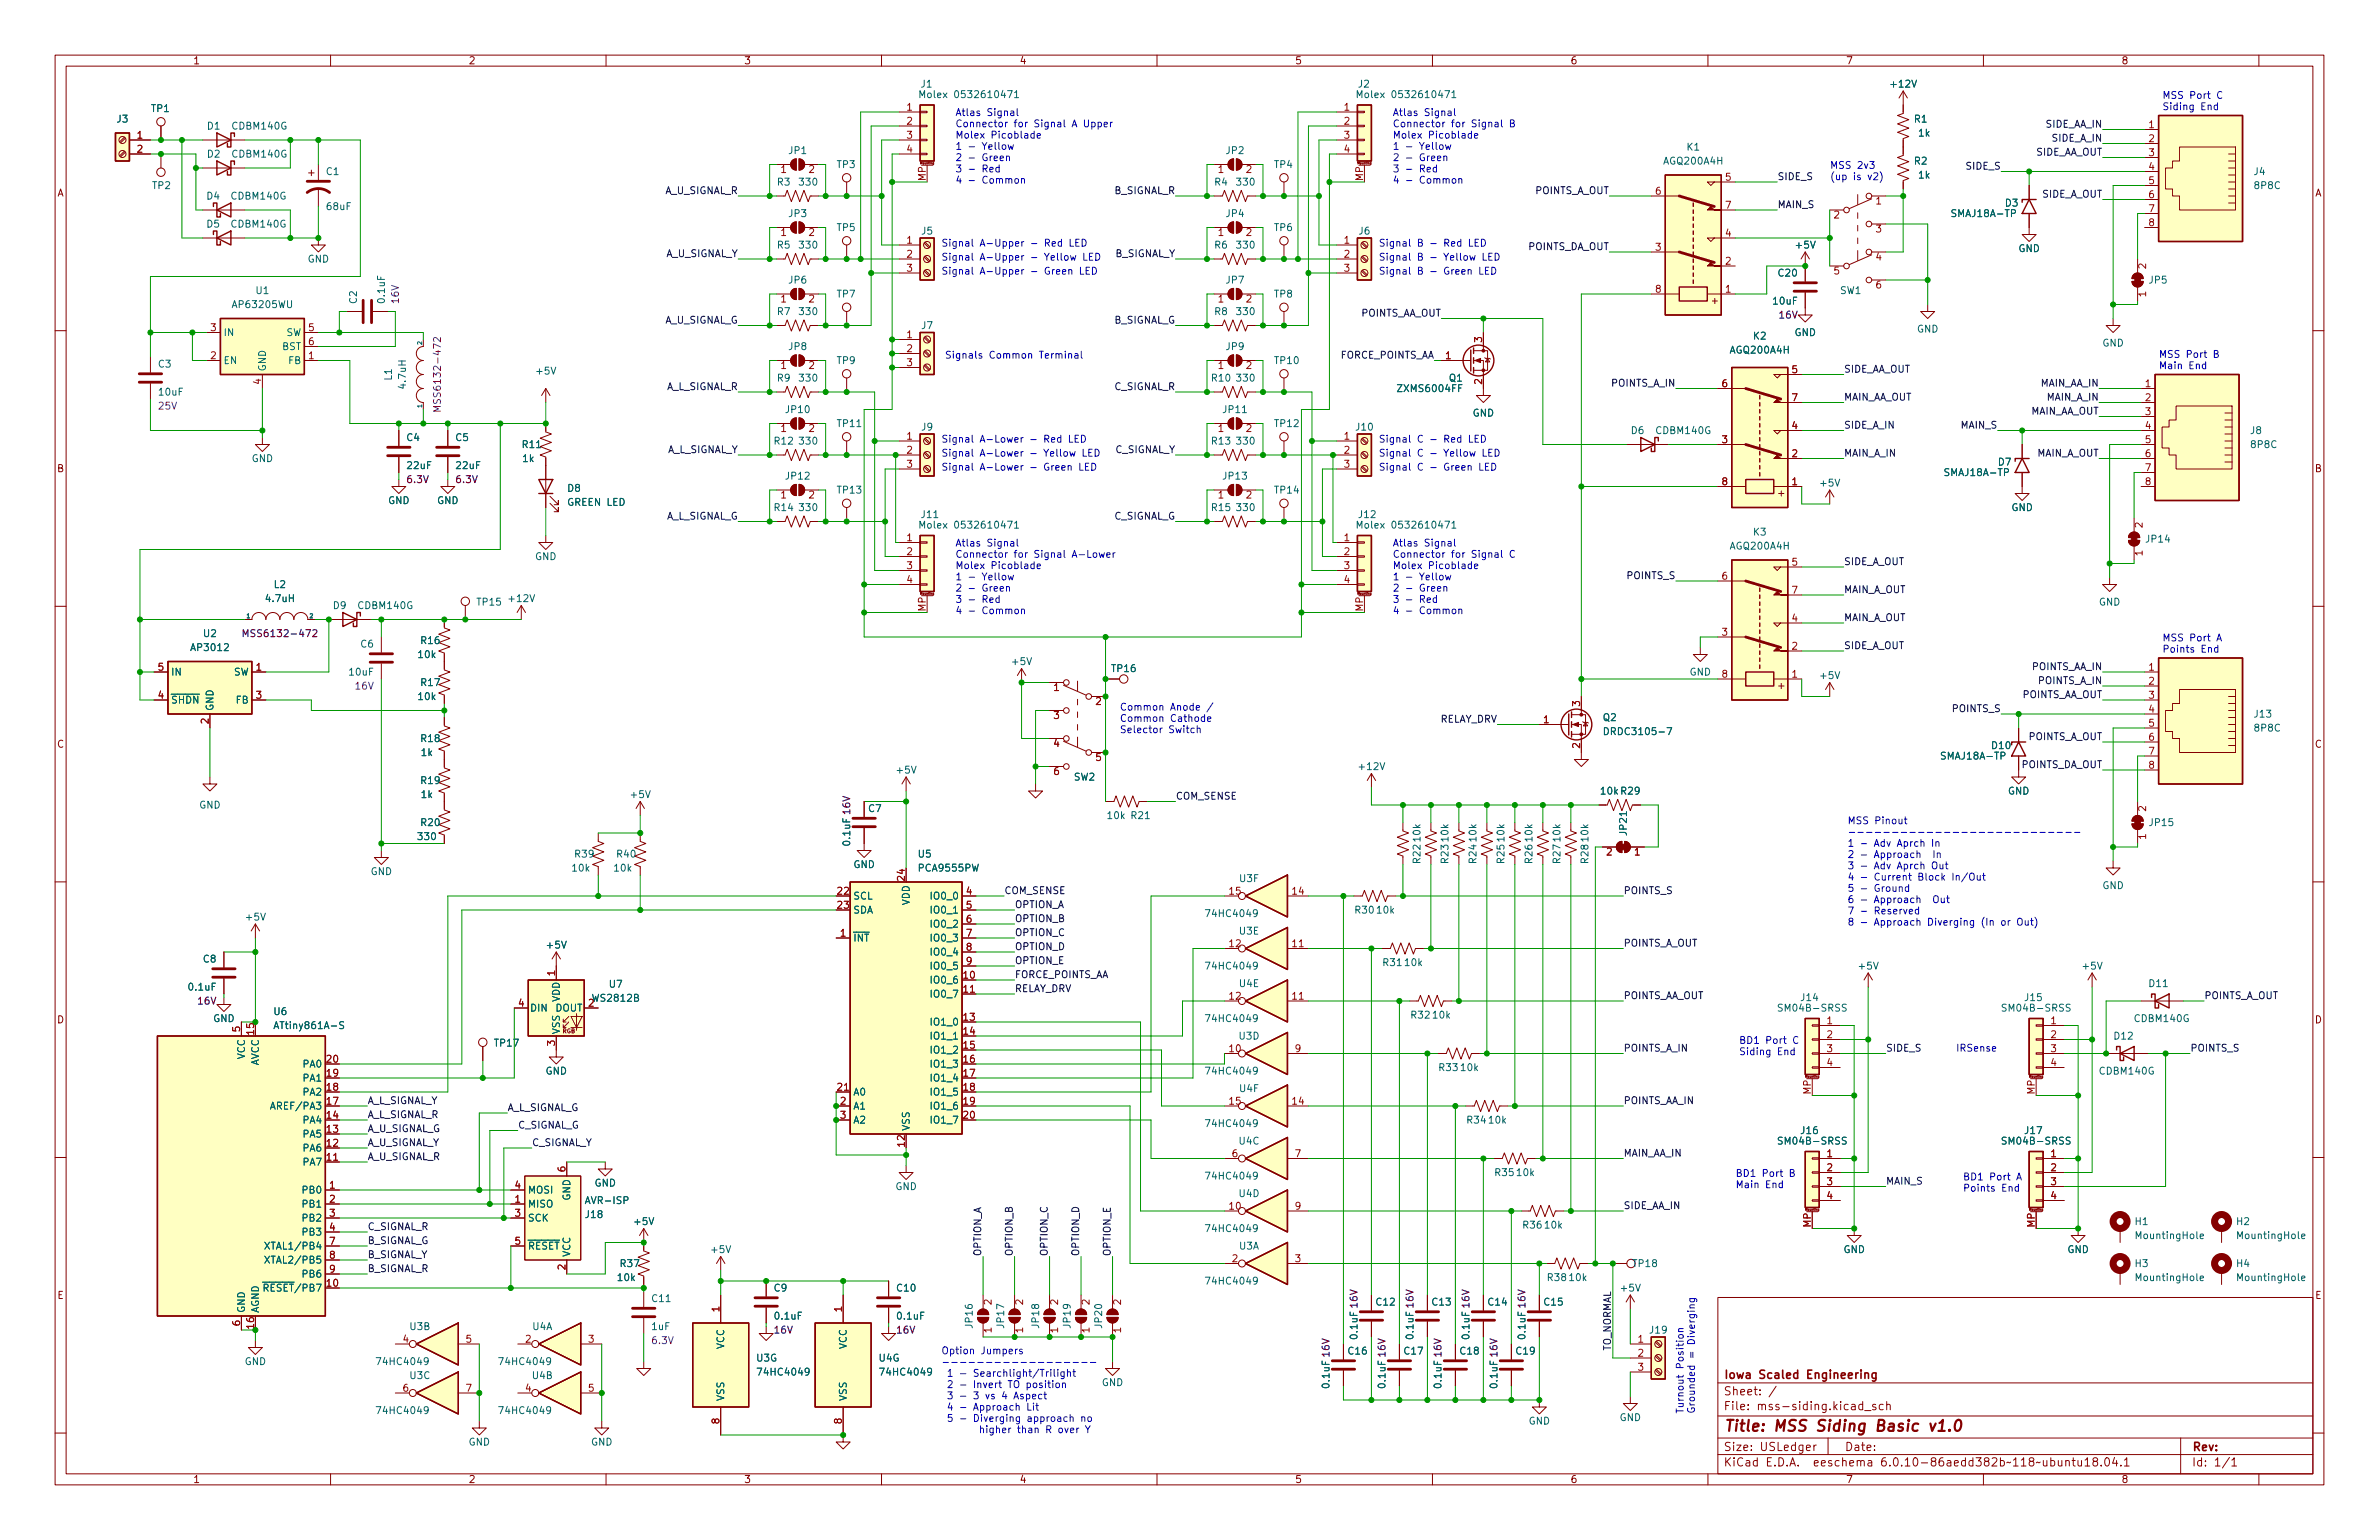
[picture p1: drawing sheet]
<svg xmlns="http://www.w3.org/2000/svg" width="432mm" height="279mm" viewBox="0 0 432 279" stroke-linecap="round" stroke-linejoin="round" font-family="sans-serif">
<defs><g id="words">
<text font-size="2.8" fill="#840000" x="312.8" y="259.7">Title: MSS Siding Basic v1.0</text>
<g font-size="2.1" fill="#840000">
<text x="312.8" y="250.2">Iowa Scaled Engineering</text>
<text x="312.8" y="255.9">File: mss-siding.kicad_sch</text>
<text x="312.8" y="253.2">Sheet: /</text>
<text x="312.8" y="263.2">Size: USLedger</text>
<text x="334.8" y="263.2">Date:</text>
<text x="397.8" y="263.2">Rev:</text>
<text x="312.8" y="266">KiCad E.D.A. eeschema 6.0.10-86aedd382b~118~ubuntu18.04.1</text>
<text x="397.8" y="266">Id: 1/1</text>
</g>
<g font-size="1.8" fill="#840000">
<text x="35" y="11.7">1</text>
<text x="85" y="11.7">2</text>
<text x="135" y="11.7">3</text>
<text x="185" y="11.7">4</text>
<text x="235" y="11.7">5</text>
<text x="285" y="11.7">6</text>
<text x="335" y="11.7">7</text>
<text x="385" y="11.7">8</text>
<text x="10.3" y="35.6">A</text>
<text x="420.1" y="35.6">A</text>
<text x="311.8" y="55.1" transform="rotate(-90 311.8 55.1)">+</text>
<text x="10.3" y="85.7">B</text>
<text x="420.1" y="85.7">B</text>
<text x="323.8" y="90.1" transform="rotate(-90 323.8 90.1)">+</text>
<text x="323.8" y="125" transform="rotate(-90 323.8 125)">+</text>
<text x="10.3" y="135.6">C</text>
<text x="420.1" y="135.6">C</text>
<text x="10.3" y="185.7">D</text>
<text x="420.1" y="185.7">D</text>
<text x="10.4" y="235.7">E</text>
<text x="420.2" y="235.7">E</text>
<text x="35" y="269.1">1</text>
<text x="85" y="269.1">2</text>
<text x="135" y="269.1">3</text>
<text x="185" y="269.1">4</text>
<text x="235" y="269.1">5</text>
<text x="285" y="269.1">6</text>
<text x="335" y="269.1">7</text>
<text x="385" y="269.1">8</text>
</g>
<g font-size="1.8" fill="#006464">
<text x="167.2" y="15.9">J1</text>
<text x="168.2" y="17.8">Molex 0532610471</text>
<text x="246.6" y="15.9">J2</text>
<text x="247.6" y="17.8">Molex 0532610471</text>
<text x="343.3" y="15.9">+12V</text>
<text x="21.2" y="22.2">J3</text>
<text x="27.5" y="20.3">TP1</text>
<text x="37.7" y="23.5">D1</text>
<text x="42.3" y="23.5">CDBM140G</text>
<text x="347.5" y="22.2">R1</text>
<text x="37.7" y="28.6">D2</text>
<text x="42.3" y="28.6">CDBM140G</text>
<text x="143.2" y="27.9">JP1</text>
<text x="222.6" y="27.9">JP2</text>
<text x="302.1" y="29.8">AGQ200A4H</text>
<text x="306.2" y="27.3">K1</text>
<text x="347.5" y="29.8">R2</text>
<text x="348.3" y="24.8">1k</text>
<text x="27.7" y="34.3">TP2</text>
<text x="59.2" y="31.8">C1</text>
<text x="141.1" y="33.7">R3</text>
<text x="145.2" y="33.7">330</text>
<text x="151.9" y="30.5">TP3</text>
<text x="220.5" y="33.7">R4</text>
<text x="224.6" y="33.7">330</text>
<text x="231.3" y="30.5">TP4</text>
<text x="348.3" y="32.4">1k</text>
<text x="409.1" y="31.8">J4</text>
<text x="409.3" y="34.3">8P8C</text>
<text x="37.6" y="36.2">D4</text>
<text x="37.6" y="41.3">D5</text>
<text x="42.1" y="36.2">CDBM140G</text>
<text x="42.1" y="41.3">CDBM140G</text>
<text x="59.4" y="38.1">68uF</text>
<text x="143.2" y="39.4">JP3</text>
<text x="151.9" y="41.9">TP5</text>
<text x="222.6" y="39.4">JP4</text>
<text x="231.3" y="41.9">TP6</text>
<text x="354.5" y="39.4">SMAJ18A-TP</text>
<text x="364" y="37.5">D3</text>
<text x="55.8" y="47.6">GND</text>
<text x="141.1" y="45.1">R5</text>
<text x="145.2" y="45.1">330</text>
<text x="167.3" y="42.5">J5</text>
<text x="220.5" y="45.1">R6</text>
<text x="224.6" y="45.1">330</text>
<text x="246.7" y="42.5">J6</text>
<text x="326.1" y="45.1">+5V</text>
<text x="366.3" y="45.7">GND</text>
<text x="46.5" y="53.3">U1</text>
<text x="143.2" y="51.4">JP6</text>
<text x="151.9" y="54">TP7</text>
<text x="222.6" y="51.4">JP7</text>
<text x="231.3" y="54">TP8</text>
<text x="322.8" y="50.2">C20</text>
<text x="334" y="53.3">SW1</text>
<text x="390.1" y="51.4">JP5</text>
<text x="42.5" y="55.9">AP63205WU</text>
<text x="64.8" y="55.1" transform="rotate(-90 64.8 55.1)">C2</text>
<text x="69.8" y="54.8" transform="rotate(-90 69.8 54.8)">0.1uF</text>
<text x="141.1" y="57.2">R7</text>
<text x="145.2" y="57.2">330</text>
<text x="167.3" y="59.7">J7</text>
<text x="220.5" y="57.2">R8</text>
<text x="224.6" y="57.2">330</text>
<text x="321.9" y="55.2">10uF</text>
<text x="40.5" y="61">IN</text>
<text x="51.2" y="63.5">BST</text>
<text x="51.9" y="61">SW</text>
<text x="143.2" y="63.5">JP8</text>
<text x="222.6" y="63.5">JP9</text>
<text x="314.1" y="64.1">AGQ200A4H</text>
<text x="318.3" y="61.6">K2</text>
<text x="325.7" y="61">GND</text>
<text x="347.9" y="60.3">GND</text>
<text x="381.6" y="62.9">GND</text>
<text x="28.8" y="66.7">C3</text>
<text x="28.9" y="71.8">10uF</text>
<text x="40.5" y="66">EN</text>
<text x="48.3" y="67.4" transform="rotate(-90 48.3 67.4)">GND</text>
<text x="52.4" y="66">FB</text>
<text x="71.1" y="69" transform="rotate(-90 71.1 69)">L1</text>
<text x="73.7" y="70.4" transform="rotate(-90 73.7 70.4)">4.7uH</text>
<text x="97.5" y="67.9">+5V</text>
<text x="141.1" y="69.2">R9</text>
<text x="145.2" y="69.2">330</text>
<text x="151.9" y="66">TP9</text>
<text x="220" y="69.2">R10</text>
<text x="224.6" y="69.2">330</text>
<text x="231.4" y="66">TP10</text>
<text x="254" y="71.1">ZXMS6004FF</text>
<text x="263.1" y="69.2">Q1</text>
<text x="142.7" y="74.9">JP10</text>
<text x="152.1" y="77.5">TP11</text>
<text x="222.1" y="74.9">JP11</text>
<text x="231.4" y="77.5">TP12</text>
<text x="267.3" y="75.6">GND</text>
<text x="45.7" y="83.8">GND</text>
<text x="73.8" y="80">C4</text>
<text x="82.7" y="80">C5</text>
<text x="94.9" y="81.3">R11</text>
<text x="94.9" y="83.8">1k</text>
<text x="140.6" y="80.6">R12</text>
<text x="145.2" y="80.6">330</text>
<text x="167.3" y="78.1">J9</text>
<text x="220" y="80.6">R13</text>
<text x="224.6" y="80.6">330</text>
<text x="246.2" y="78.1">J10</text>
<text x="296.1" y="78.7">D6</text>
<text x="300.7" y="78.7">CDBM140G</text>
<text x="408.5" y="78.7">J8</text>
<text x="408.7" y="81.3">8P8C</text>
<text x="74" y="85.1">22uF</text>
<text x="82.9" y="85.1">22uF</text>
<text x="103.1" y="89.2">D8</text>
<text x="142.7" y="87">JP12</text>
<text x="152.1" y="89.5">TP13</text>
<text x="222.1" y="87">JP13</text>
<text x="231.4" y="89.5">TP14</text>
<text x="330.5" y="88.3">+5V</text>
<text x="353.3" y="86.4">SMAJ18A-TP</text>
<text x="362.7" y="84.5">D7</text>
<text x="70.4" y="91.4">GND</text>
<text x="79.3" y="91.4">GND</text>
<text x="103.1" y="91.8">GREEN LED</text>
<text x="140.6" y="92.7">R14</text>
<text x="145.2" y="92.7">330</text>
<text x="167.3" y="94">J11</text>
<text x="168.2" y="95.9">Molex 0532610471</text>
<text x="220" y="92.7">R15</text>
<text x="224.6" y="92.7">330</text>
<text x="246.7" y="94">J12</text>
<text x="247.6" y="95.9">Molex 0532610471</text>
<text x="365.1" y="92.7">GND</text>
<text x="97.1" y="101.6">GND</text>
<text x="314.1" y="99.7">AGQ200A4H</text>
<text x="318.3" y="97.2">K3</text>
<text x="389.6" y="98.4">JP14</text>
<text x="49.8" y="106.7">L2</text>
<text x="48.4" y="109.2">4.7uH</text>
<text x="60.5" y="110.5">D9</text>
<text x="65.1" y="110.5">CDBM140G</text>
<text x="86.7" y="109.9">TP15</text>
<text x="92.5" y="109.2">+12V</text>
<text x="380.9" y="109.9">GND</text>
<text x="34.9" y="118.1">AP3012</text>
<text x="37" y="115.6">U2</text>
<text x="65.5" y="117.5">C6</text>
<text x="76" y="119.4">10k</text>
<text x="76.5" y="116.8">R16</text>
<text x="31" y="122.6">IN</text>
<text x="42.4" y="122.6">SW</text>
<text x="63.5" y="122.6">10uF</text>
<text x="76.5" y="124.5">R17</text>
<text x="183.8" y="120.7">+5V</text>
<text x="201.9" y="121.9">TP16</text>
<text x="306.6" y="122.6">GND</text>
<text x="330.5" y="123.2">+5V</text>
<text x="31" y="127.6">~{SHDN}</text>
<text x="38.7" y="129" transform="rotate(-90 38.7 129)">GND</text>
<text x="42.9" y="127.6">FB</text>
<text x="76" y="127">10k</text>
<text x="291" y="130.8">Q2</text>
<text x="409.2" y="130.2">J13</text>
<text x="76.5" y="134.6">R18</text>
<text x="76.5" y="137.2">1k</text>
<text x="292" y="133.3">DRDC3105-7</text>
<text x="352.6" y="137.8">SMAJ18A-TP</text>
<text x="361.6" y="135.9">D10</text>
<text x="409.3" y="132.7">8P8C</text>
<text x="76.5" y="142.2">R19</text>
<text x="162.9" y="140.3">+5V</text>
<text x="194.9" y="141.6">SW2</text>
<text x="246.8" y="139.7">+12V</text>
<text x="36.1" y="146.7">GND</text>
<text x="76.5" y="149.9">R20</text>
<text x="76.5" y="144.8">1k</text>
<text x="114.6" y="144.8">+5V</text>
<text x="157.7" y="147.3">C7</text>
<text x="201.1" y="148.6">10k</text>
<text x="205.4" y="148.6">R21</text>
<text x="290.6" y="144.1">10k R29</text>
<text x="364.4" y="144.1">GND</text>
<text x="390.2" y="149.9">JP15</text>
<text x="76" y="152.4">330</text>
<text x="104.4" y="155.6">R39</text>
<text x="112" y="155.6">R40</text>
<text x="166.7" y="155.6">U5</text>
<text x="257.8" y="152.6" transform="rotate(-90 257.8 152.6)">10k</text>
<text x="262.9" y="152.6" transform="rotate(-90 262.9 152.6)">10k</text>
<text x="268" y="152.6" transform="rotate(-90 268 152.6)">10k</text>
<text x="273" y="152.6" transform="rotate(-90 273 152.6)">10k</text>
<text x="278.1" y="152.6" transform="rotate(-90 278.1 152.6)">10k</text>
<text x="283.2" y="152.6" transform="rotate(-90 283.2 152.6)">10k</text>
<text x="288.3" y="152.6" transform="rotate(-90 288.3 152.6)">10k</text>
<text x="295.3" y="151.4" transform="rotate(-90 295.3 151.4)">JP21</text>
<text x="67.2" y="158.8">GND</text>
<text x="103.9" y="158.1">10k</text>
<text x="111.6" y="158.1">10k</text>
<text x="154.9" y="157.5">GND</text>
<text x="166.9" y="158.1">PCA9555PW</text>
<text x="225" y="160">U3F</text>
<text x="257.8" y="156.6" transform="rotate(-90 257.8 156.6)">R22</text>
<text x="262.9" y="156.6" transform="rotate(-90 262.9 156.6)">R23</text>
<text x="268" y="156.6" transform="rotate(-90 268 156.6)">R24</text>
<text x="273" y="156.6" transform="rotate(-90 273 156.6)">R25</text>
<text x="278.1" y="156.6" transform="rotate(-90 278.1 156.6)">R26</text>
<text x="283.2" y="156.6" transform="rotate(-90 283.2 156.6)">R27</text>
<text x="288.3" y="156.6" transform="rotate(-90 288.3 156.6)">R28</text>
<text x="381.6" y="161.3">GND</text>
<text x="44.8" y="167">+5V</text>
<text x="154.8" y="163.2">SCL</text>
<text x="154.8" y="165.7">SDA</text>
<text x="165.1" y="164.3" transform="rotate(-90 165.1 164.3)">VDD</text>
<text x="169.3" y="163.2">IO0_0</text>
<text x="169.3" y="165.7">IO0_1</text>
<text x="219.3" y="166.4">74HC4049</text>
<text x="246" y="165.7">R30</text>
<text x="250" y="165.7">10k</text>
<text x="99.4" y="172.1">+5V</text>
<text x="154.8" y="170.8">~{INT}</text>
<text x="169.3" y="168.3">IO0_2</text>
<text x="169.3" y="170.8">IO0_3</text>
<text x="169.3" y="173.4">IO0_4</text>
<text x="225" y="169.5">U3E</text>
<text x="34.3" y="179.7">0.1uF</text>
<text x="36.9" y="174.6">C8</text>
<text x="110.6" y="179.2">U7</text>
<text x="169.3" y="178.4">IO0_6</text>
<text x="169.3" y="175.9">IO0_5</text>
<text x="219.3" y="175.9">74HC4049</text>
<text x="225" y="179.1">U4E</text>
<text x="251.1" y="175.3">R31</text>
<text x="255.1" y="175.3">10k</text>
<text x="337.5" y="175.9">+5V</text>
<text x="378.1" y="175.9">+5V</text>
<text x="390.2" y="179.1">D11</text>
<text x="38.7" y="185.4">GND</text>
<text x="49.7" y="184.1">U6</text>
<text x="96.1" y="183.5">DIN</text>
<text x="100.8" y="183.5">DOUT</text>
<text x="101.6" y="181.8" transform="rotate(-90 101.6 181.8)">VDD</text>
<text x="107.7" y="181.7">WS2812B</text>
<text x="169.3" y="181">IO0_7</text>
<text x="219.3" y="185.4">74HC4049</text>
<text x="256.2" y="184.8">R32</text>
<text x="260.1" y="184.8">10k</text>
<text x="323.3" y="183.5">SM04B-SRSS</text>
<text x="327" y="181.6">J14</text>
<text x="363.9" y="183.5">SM04B-SRSS</text>
<text x="367.6" y="181.6">J15</text>
<text x="387.5" y="185.4">CDBM140G</text>
<text x="50.4" y="186.7">ATtiny861A-S</text>
<text x="89.8" y="189.9">TP17</text>
<text x="101.6" y="187.7" transform="rotate(-90 101.6 187.7)">VSS</text>
<text x="169.3" y="186.1">IO1_0</text>
<text x="169.3" y="188.6">IO1_1</text>
<text x="169.3" y="191.1">IO1_2</text>
<text x="224.9" y="188.6">U3D</text>
<text x="383.8" y="188.6">D12</text>
<text x="44.4" y="192.2" transform="rotate(-90 44.4 192.2)">VCC</text>
<text x="47" y="193.5" transform="rotate(-90 47 193.5)">AVCC</text>
<text x="55.1" y="196.2">PA1</text>
<text x="55.1" y="193.7">PA0</text>
<text x="99" y="194.9">GND</text>
<text x="169.3" y="193.7">IO1_3</text>
<text x="169.3" y="196.2">IO1_4</text>
<text x="219.3" y="194.9">74HC4049</text>
<text x="261.3" y="194.3">R33</text>
<text x="265.2" y="194.3">10k</text>
<text x="381.2" y="194.9">CDBM140G</text>
<text x="49.8" y="201.3">AREF/PA3</text>
<text x="55.1" y="203.8">PA4</text>
<text x="55.1" y="198.8">PA2</text>
<text x="154.8" y="201.3">A1</text>
<text x="154.8" y="198.8">A0</text>
<text x="154.8" y="203.8">A2</text>
<text x="169.3" y="198.8">IO1_5</text>
<text x="169.3" y="201.3">IO1_6</text>
<text x="169.3" y="203.8">IO1_7</text>
<text x="225" y="198.1">U4F</text>
<text x="266.3" y="203.8">R34</text>
<text x="270.3" y="203.8">10k</text>
<text x="55.1" y="208.9">PA6</text>
<text x="55.1" y="206.4">PA5</text>
<text x="165.1" y="205.2" transform="rotate(-90 165.1 205.2)">VSS</text>
<text x="219.3" y="204.5">74HC4049</text>
<text x="224.9" y="207.6">U4C</text>
<text x="323.3" y="207.6">SM04B-SRSS</text>
<text x="327" y="205.7">J16</text>
<text x="363.9" y="207.6">SM04B-SRSS</text>
<text x="367.6" y="205.7">J17</text>
<text x="55.1" y="211.5">PA7</text>
<text x="107.9" y="215.3">GND</text>
<text x="162.5" y="215.9">GND</text>
<text x="219.3" y="214">74HC4049</text>
<text x="271.4" y="213.4">R35</text>
<text x="275.4" y="213.4">10k</text>
<text x="55.1" y="216.5">PB0</text>
<text x="55.1" y="219.1">PB1</text>
<text x="55.1" y="221.6">PB2</text>
<text x="95.8" y="219.1">MISO</text>
<text x="95.8" y="221.6">SCK</text>
<text x="95.8" y="216.5">MOSI</text>
<text x="103.5" y="217.8" transform="rotate(-90 103.5 217.8)">GND</text>
<text x="106.3" y="221">J18</text>
<text x="106.6" y="218.4">AVR-ISP</text>
<text x="224.9" y="217.2">U4D</text>
<text x="49" y="226.7">XTAL1/PB4</text>
<text x="55.1" y="224.2">PB3</text>
<text x="95.8" y="226.7">~{RESET}</text>
<text x="115.2" y="222.2">+5V</text>
<text x="129.2" y="227.3">+5V</text>
<text x="219.3" y="223.5">74HC4049</text>
<text x="224.9" y="226.7">U3A</text>
<text x="276.5" y="222.9">R36</text>
<text x="280.5" y="222.9">10k</text>
<text x="334.6" y="227.3">GND</text>
<text x="375.2" y="227.3">GND</text>
<text x="387.6" y="222.2">H1</text>
<text x="387.9" y="224.8">MountingHole</text>
<text x="406" y="222.2">H2</text>
<text x="406.3" y="224.8">MountingHole</text>
<text x="49" y="229.2">XTAL2/PB5</text>
<text x="55.1" y="231.8">PB6</text>
<text x="103.5" y="228.1" transform="rotate(-90 103.5 228.1)">VCC</text>
<text x="112.2" y="232.4">10k</text>
<text x="112.7" y="229.9">R37</text>
<text x="219.3" y="233">74HC4049</text>
<text x="281" y="232.4">R38</text>
<text x="284.9" y="232.4">10k</text>
<text x="296.5" y="229.9">TP18</text>
<text x="387.6" y="229.9">H3</text>
<text x="387.9" y="232.4">MountingHole</text>
<text x="406" y="229.9">H4</text>
<text x="406.3" y="232.4">MountingHole</text>
<text x="44.4" y="238.3" transform="rotate(-90 44.4 238.3)">GND</text>
<text x="47" y="238.3" transform="rotate(-90 47 238.3)">AGND</text>
<text x="47.3" y="234.3">~{RESET}/PB7</text>
<text x="118.4" y="236.2">C11</text>
<text x="140.5" y="234.3">C9</text>
<text x="140.7" y="239.4">0.1uF</text>
<text x="162.9" y="234.3">C10</text>
<text x="163" y="239.4">0.1uF</text>
<text x="249.9" y="236.9">C12</text>
<text x="260" y="236.9">C13</text>
<text x="270.2" y="236.9">C14</text>
<text x="280.3" y="236.9">C15</text>
<text x="294.3" y="234.3">+5V</text>
<text x="74.4" y="241.3">U3B</text>
<text x="96.7" y="241.3">U4A</text>
<text x="118.3" y="241.3">1uF</text>
<text x="131.4" y="244.8" transform="rotate(-90 131.4 244.8)">VCC</text>
<text x="153.7" y="244.8" transform="rotate(-90 153.7 244.8)">VCC</text>
<text x="176.5" y="240.8" transform="rotate(-90 176.5 240.8)">JP16</text>
<text x="182.2" y="240.8" transform="rotate(-90 182.2 240.8)">JP17</text>
<text x="188.6" y="240.8" transform="rotate(-90 188.6 240.8)">JP18</text>
<text x="194.3" y="240.8" transform="rotate(-90 194.3 240.8)">JP19</text>
<text x="200" y="240.8" transform="rotate(-90 200 240.8)">JP20</text>
<text x="244.8" y="245.7">C16</text>
<text x="254.9" y="245.7">C17</text>
<text x="265.1" y="245.7">C18</text>
<text x="275.3" y="245.7">C19</text>
<text x="299.5" y="241.9">J19</text>
<text x="44.4" y="247.6">GND</text>
<text x="68.8" y="247.6">74HC4049</text>
<text x="74.4" y="250.2">U3C</text>
<text x="91" y="247.6">74HC4049</text>
<text x="96.7" y="250.2">U4B</text>
<text x="137.3" y="247">U3G</text>
<text x="137.9" y="249.6">74HC4049</text>
<text x="159.6" y="247">U4G</text>
<text x="160.2" y="249.6">74HC4049</text>
<text x="200" y="251.5">GND</text>
<text x="68.8" y="256.5">74HC4049</text>
<text x="91" y="256.5">74HC4049</text>
<text x="131.4" y="254.3" transform="rotate(-90 131.4 254.3)">VSS</text>
<text x="153.7" y="254.3" transform="rotate(-90 153.7 254.3)">VSS</text>
<text x="293.9" y="257.8">GND</text>
<text x="85" y="262.3">GND</text>
<text x="107.3" y="262.3">GND</text>
<text x="277.4" y="258.4">GND</text>
</g>
<g font-size="1.8" fill="#0000c2">
<text x="392.4" y="17.9">MSS Port C</text>
<text x="173.4" y="21">Atlas Signal</text>
<text x="173.4" y="23.1">Connector for Signal A Upper</text>
<text x="252.7" y="21">Atlas Signal</text>
<text x="252.7" y="23.1">Connector for Signal B</text>
<text x="392.4" y="20">Siding End</text>
<text x="173.4" y="25.1">Molex Picoblade</text>
<text x="173.4" y="27.2">1 - Yellow</text>
<text x="173.4" y="29.2">2 - Green</text>
<text x="252.7" y="25.1">Molex Picoblade</text>
<text x="252.7" y="27.2">1 - Yellow</text>
<text x="252.7" y="29.2">2 - Green</text>
<text x="173.4" y="31.3">3 - Red</text>
<text x="173.4" y="33.3">4 - Common</text>
<text x="252.7" y="31.3">3 - Red</text>
<text x="252.7" y="33.3">4 - Common</text>
<text x="332.1" y="30.6">MSS 2v3</text>
<text x="332.1" y="32.7">(up is v2)</text>
<text x="170.8" y="47.3">Signal A-Upper - Yellow LED</text>
<text x="170.8" y="44.7">Signal A-Upper - Red LED</text>
<text x="250.2" y="44.7">Signal B - Red LED</text>
<text x="250.2" y="47.3">Signal B - Yellow LED</text>
<text x="170.8" y="49.8">Signal A-Upper - Green LED</text>
<text x="250.2" y="49.8">Signal B - Green LED</text>
<text x="171.4" y="65.1">Signals Common Terminal</text>
<text x="391.8" y="64.9">MSS Port B</text>
<text x="391.8" y="67">Main End</text>
<text x="170.8" y="80.3">Signal A-Lower - Red LED</text>
<text x="170.8" y="82.8">Signal A-Lower - Yellow LED</text>
<text x="250.2" y="82.8">Signal C - Yellow LED</text>
<text x="250.2" y="80.3">Signal C - Red LED</text>
<text x="170.8" y="85.4">Signal A-Lower - Green LED</text>
<text x="250.2" y="85.4">Signal C - Green LED</text>
<text x="173.4" y="99.1">Atlas Signal</text>
<text x="173.4" y="101.2">Connector for Signal A-Lower</text>
<text x="252.7" y="99.1">Atlas Signal</text>
<text x="252.7" y="101.2">Connector for Signal C</text>
<text x="173.4" y="103.2">Molex Picoblade</text>
<text x="173.4" y="105.3">1 - Yellow</text>
<text x="173.4" y="107.3">2 - Green</text>
<text x="252.7" y="103.2">Molex Picoblade</text>
<text x="252.7" y="105.3">1 - Yellow</text>
<text x="252.7" y="107.3">2 - Green</text>
<text x="173.4" y="109.4">3 - Red</text>
<text x="173.4" y="111.4">4 - Common</text>
<text x="252.7" y="109.4">3 - Red</text>
<text x="252.7" y="111.4">4 - Common</text>
<text x="392.4" y="116.4">MSS Port A</text>
<text x="392.4" y="118.4">Points End</text>
<text x="203.2" y="128.9">Common Anode /</text>
<text x="203.2" y="131">Common Cathode</text>
<text x="203.2" y="133">Selector Switch</text>
<text x="335.3" y="149.5">MSS Pinout</text>
<text x="335.3" y="153.6">1 - Adv Aprch In</text>
<text x="335.3" y="155.7">2 - Approach In</text>
<text x="335.3" y="157.7">3 - Adv Aprch Out</text>
<text x="335.3" y="159.7">4 - Current Block In/Out</text>
<text x="335.3" y="161.8">5 - Ground</text>
<text x="335.3" y="163.8">6 - Approach Out</text>
<text x="335.3" y="165.9">7 - Reserved</text>
<text x="335.3" y="167.9">8 - Approach Diverging (In or Out)</text>
<text x="315.6" y="189.4">BD1 Port C</text>
<text x="315.6" y="191.4">Siding End</text>
<text x="355" y="190.8">IRSense</text>
<text x="315" y="213.5">BD1 Port B</text>
<text x="315" y="215.6">Main End</text>
<text x="356.2" y="214.1">BD1 Port A</text>
<text x="356.2" y="216.2">Points End</text>
<text x="170.8" y="245.7">Option Jumpers</text>
<text x="171.3" y="249.8">1 - Searchlight/Trilight</text>
<text x="171.3" y="251.8">2 - Invert TO position</text>
<text x="171.3" y="253.9">3 - 3 vs 4 Aspect</text>
<text x="171.3" y="255.9">4 - Approach Lit</text>
<text x="171.3" y="258">5 - Diverging approach no</text>
<text x="305.6" y="256.5" transform="rotate(-90 305.6 256.5)">Turnout Position</text>
<text x="307.6" y="256.5" transform="rotate(-90 307.6 256.5)">Grounded = Diverging</text>
<text x="174.3" y="260">higher than R over Y</text>
</g>
<g font-size="1.8" fill="#a90000">
<text x="164.6" y="20.1">1</text>
<text x="164.6" y="22.6">2</text>
<text x="244" y="20.1">1</text>
<text x="244" y="22.6">2</text>
<text x="390" y="23.2">1</text>
<text x="24.9" y="25.1">1</text>
<text x="24.9" y="27.7">2</text>
<text x="164.6" y="25.1">3</text>
<text x="164.6" y="27.7">4</text>
<text x="244" y="25.1">3</text>
<text x="244" y="27.7">4</text>
<text x="390" y="25.8">2</text>
<text x="390" y="28.3">3</text>
<text x="141.7" y="31.4">1</text>
<text x="146.8" y="31.4">2</text>
<text x="168" y="32.8" transform="rotate(-90 168 32.8)">MP</text>
<text x="221.1" y="31.4">1</text>
<text x="226.2" y="31.4">2</text>
<text x="247.4" y="32.8" transform="rotate(-90 247.4 32.8)">MP</text>
<text x="300.5" y="35.3">6</text>
<text x="313.2" y="32.8">5</text>
<text x="390" y="30.9">4</text>
<text x="390" y="33.4">5</text>
<text x="390" y="35.9">6</text>
<text x="313.2" y="37.8">7</text>
<text x="332.9" y="39.6">2</text>
<text x="340.5" y="37.1">1</text>
<text x="390" y="38.5">7</text>
<text x="390" y="41">8</text>
<text x="141.7" y="42.8">1</text>
<text x="146.8" y="42.8">2</text>
<text x="164.6" y="44.2">1</text>
<text x="164.6" y="46.7">2</text>
<text x="221.1" y="42.8">1</text>
<text x="226.2" y="42.8">2</text>
<text x="244" y="44.2">1</text>
<text x="244" y="46.7">2</text>
<text x="300.5" y="45.5">3</text>
<text x="313.2" y="42.9">4</text>
<text x="340.5" y="42.2">3</text>
<text x="340.5" y="47.2">4</text>
<text x="164.6" y="49.3">3</text>
<text x="244" y="49.3">3</text>
<text x="300.5" y="53.1">8</text>
<text x="313.2" y="53.1">1</text>
<text x="313.2" y="48">2</text>
<text x="332.9" y="49.8">5</text>
<text x="340.5" y="52.3">6</text>
<text x="389.5" y="53.8" transform="rotate(-90 389.5 53.8)">1</text>
<text x="389.5" y="48.8" transform="rotate(-90 389.5 48.8)">2</text>
<text x="141.7" y="54.9">1</text>
<text x="146.8" y="54.9">2</text>
<text x="221.1" y="54.9">1</text>
<text x="226.2" y="54.9">2</text>
<text x="38.2" y="65.2">2</text>
<text x="38.2" y="60.1">3</text>
<text x="56" y="65.2">1</text>
<text x="56" y="60.1">5</text>
<text x="56" y="62.6">6</text>
<text x="164.6" y="61.3">1</text>
<text x="164.6" y="63.9">2</text>
<text x="262.4" y="65.2">1</text>
<text x="269" y="62.1" transform="rotate(-90 269 62.1)">3</text>
<text x="47.4" y="69.7" transform="rotate(-90 47.4 69.7)">4</text>
<text x="141.7" y="66.9">1</text>
<text x="146.8" y="66.9">2</text>
<text x="164.6" y="66.4">3</text>
<text x="221.1" y="66.9">1</text>
<text x="226.2" y="66.9">2</text>
<text x="269" y="69.7" transform="rotate(-90 269 69.7)">2</text>
<text x="312.6" y="70.2">6</text>
<text x="325.3" y="67.7">5</text>
<text x="389.4" y="70.2">1</text>
<text x="325.3" y="77.9">4</text>
<text x="325.3" y="72.8">7</text>
<text x="389.4" y="72.8">2</text>
<text x="389.4" y="75.3">3</text>
<text x="389.4" y="77.9">4</text>
<text x="141.7" y="78.4">1</text>
<text x="146.8" y="78.4">2</text>
<text x="164.6" y="79.8">1</text>
<text x="164.6" y="82.3">2</text>
<text x="221.1" y="78.4">1</text>
<text x="226.2" y="78.4">2</text>
<text x="244" y="79.8">1</text>
<text x="244" y="82.3">2</text>
<text x="312.6" y="80.4">3</text>
<text x="325.3" y="82.9">2</text>
<text x="389.4" y="80.4">5</text>
<text x="389.4" y="82.9">6</text>
<text x="164.6" y="84.8">3</text>
<text x="244" y="84.8">3</text>
<text x="312.6" y="88">8</text>
<text x="325.3" y="88">1</text>
<text x="389.4" y="85.5">7</text>
<text x="389.4" y="88">8</text>
<text x="141.7" y="90.4">1</text>
<text x="146.8" y="90.4">2</text>
<text x="221.1" y="90.4">1</text>
<text x="226.2" y="90.4">2</text>
<text x="388.9" y="95.7" transform="rotate(-90 388.9 95.7)">2</text>
<text x="164.6" y="98.2">1</text>
<text x="164.6" y="100.7">2</text>
<text x="244" y="98.2">1</text>
<text x="244" y="100.7">2</text>
<text x="388.9" y="100.8" transform="rotate(-90 388.9 100.8)">1</text>
<text x="164.6" y="103.3">3</text>
<text x="164.6" y="105.8">4</text>
<text x="244" y="103.3">3</text>
<text x="244" y="105.8">4</text>
<text x="312.6" y="105.2">6</text>
<text x="325.3" y="102.6">5</text>
<text x="325.3" y="107.7">7</text>
<text x="168" y="110.9" transform="rotate(-90 168 110.9)">MP</text>
<text x="247.4" y="110.9" transform="rotate(-90 247.4 110.9)">MP</text>
<text x="325.3" y="112.8">4</text>
<text x="312.6" y="115.3">3</text>
<text x="325.3" y="117.9">2</text>
<text x="28.7" y="121.7">5</text>
<text x="46.5" y="121.7">1</text>
<text x="191.3" y="125.3">1</text>
<text x="312.6" y="122.9">8</text>
<text x="325.3" y="122.9">1</text>
<text x="390" y="121.7">1</text>
<text x="390" y="124.2">2</text>
<text x="28.7" y="126.7">4</text>
<text x="37.8" y="131.3" transform="rotate(-90 37.8 131.3)">2</text>
<text x="46.5" y="126.7">3</text>
<text x="191.3" y="130.4">3</text>
<text x="198.9" y="127.9">2</text>
<text x="280.2" y="131.2">1</text>
<text x="286.8" y="128.1" transform="rotate(-90 286.8 128.1)">3</text>
<text x="390" y="126.7">3</text>
<text x="390" y="129.3">4</text>
<text x="390" y="131.8">5</text>
<text x="191.3" y="135.5">4</text>
<text x="286.8" y="135.7" transform="rotate(-90 286.8 135.7)">2</text>
<text x="390" y="134.4">6</text>
<text x="390" y="136.9">7</text>
<text x="191.3" y="140.6">6</text>
<text x="198.9" y="138">5</text>
<text x="390" y="139.4">8</text>
<text x="389.5" y="147.2" transform="rotate(-90 389.5 147.2)">2</text>
<text x="291.6" y="155.2">2</text>
<text x="296.7" y="155.2">1</text>
<text x="389.5" y="152.3" transform="rotate(-90 389.5 152.3)">1</text>
<text x="164.2" y="159.7" transform="rotate(-90 164.2 159.7)">24</text>
<text x="152.1" y="162.3">22</text>
<text x="152.1" y="164.8">23</text>
<text x="175.4" y="162.3">4</text>
<text x="175.4" y="164.8">5</text>
<text x="175.4" y="167.4">6</text>
<text x="223.2" y="162.3">15</text>
<text x="234.6" y="162.3">14</text>
<text x="152.5" y="169.9">1</text>
<text x="175.4" y="169.9">7</text>
<text x="175.4" y="172.5">8</text>
<text x="223.2" y="171.8">12</text>
<text x="234.6" y="171.8">11</text>
<text x="100.7" y="177" transform="rotate(-90 100.7 177)">1</text>
<text x="174.9" y="177.5">10</text>
<text x="175.4" y="175">9</text>
<text x="94.1" y="182.6">4</text>
<text x="106.8" y="182.6">2</text>
<text x="174.9" y="180.1">11</text>
<text x="174.9" y="185.2">13</text>
<text x="223.2" y="181.4">12</text>
<text x="234.6" y="181.4">11</text>
<text x="331.6" y="185.8">1</text>
<text x="372.3" y="185.8">1</text>
<text x="43.6" y="187.2" transform="rotate(-90 43.6 187.2)">5</text>
<text x="46.1" y="187.7" transform="rotate(-90 46.1 187.7)">15</text>
<text x="100.7" y="189.7" transform="rotate(-90 100.7 189.7)">3</text>
<text x="174.9" y="187.7">14</text>
<text x="174.9" y="190.2">15</text>
<text x="223.2" y="190.9">10</text>
<text x="235.1" y="190.9">9</text>
<text x="331.6" y="188.3">2</text>
<text x="331.6" y="190.9">3</text>
<text x="372.3" y="188.3">2</text>
<text x="372.3" y="190.9">3</text>
<text x="59.3" y="197.9">18</text>
<text x="59.3" y="195.3">19</text>
<text x="59.3" y="192.8">20</text>
<text x="152.1" y="197.9">21</text>
<text x="174.9" y="192.8">16</text>
<text x="174.9" y="195.3">17</text>
<text x="174.9" y="197.9">18</text>
<text x="331.6" y="193.4">4</text>
<text x="372.3" y="193.4">4</text>
<text x="59.3" y="202.9">14</text>
<text x="59.3" y="200.4">17</text>
<text x="152.5" y="200.4">2</text>
<text x="152.5" y="202.9">3</text>
<text x="174.9" y="200.4">19</text>
<text x="174.9" y="202.9">20</text>
<text x="223.2" y="200.4">15</text>
<text x="234.6" y="200.4">14</text>
<text x="328.7" y="198.6" transform="rotate(-90 328.7 198.6)">MP</text>
<text x="369.3" y="198.6" transform="rotate(-90 369.3 198.6)">MP</text>
<text x="59.3" y="208">12</text>
<text x="59.3" y="205.5">13</text>
<text x="164.2" y="208" transform="rotate(-90 164.2 208)">12</text>
<text x="223.7" y="209.9">6</text>
<text x="235.1" y="209.9">7</text>
<text x="331.6" y="209.9">1</text>
<text x="372.3" y="209.9">1</text>
<text x="59.3" y="210.6">11</text>
<text x="59.8" y="215.6">1</text>
<text x="93.5" y="215.6">4</text>
<text x="102.6" y="212.6" transform="rotate(-90 102.6 212.6)">6</text>
<text x="331.6" y="212.5">2</text>
<text x="331.6" y="215">3</text>
<text x="372.3" y="212.5">2</text>
<text x="372.3" y="215">3</text>
<text x="59.8" y="218.2">2</text>
<text x="59.8" y="220.7">3</text>
<text x="93.5" y="218.2">1</text>
<text x="93.5" y="220.7">3</text>
<text x="223.2" y="219.5">10</text>
<text x="235.1" y="219.5">9</text>
<text x="331.6" y="217.6">4</text>
<text x="372.3" y="217.6">4</text>
<text x="59.8" y="223.3">4</text>
<text x="59.8" y="225.8">7</text>
<text x="93.5" y="225.8">5</text>
<text x="328.7" y="222.7" transform="rotate(-90 328.7 222.7)">MP</text>
<text x="369.3" y="222.7" transform="rotate(-90 369.3 222.7)">MP</text>
<text x="59.3" y="233.4">10</text>
<text x="59.8" y="228.3">8</text>
<text x="59.8" y="230.9">9</text>
<text x="102.6" y="230.4" transform="rotate(-90 102.6 230.4)">2</text>
<text x="223.7" y="229">2</text>
<text x="235.1" y="229">3</text>
<text x="130.6" y="238" transform="rotate(-90 130.6 238)">1</text>
<text x="152.8" y="238" transform="rotate(-90 152.8 238)">1</text>
<text x="180" y="236.7" transform="rotate(-90 180 236.7)">2</text>
<text x="185.7" y="236.7" transform="rotate(-90 185.7 236.7)">2</text>
<text x="192" y="236.7" transform="rotate(-90 192 236.7)">2</text>
<text x="197.7" y="236.7" transform="rotate(-90 197.7 236.7)">2</text>
<text x="203.5" y="236.7" transform="rotate(-90 203.5 236.7)">2</text>
<text x="43.6" y="240.5" transform="rotate(-90 43.6 240.5)">6</text>
<text x="46.1" y="241" transform="rotate(-90 46.1 241)">16</text>
<text x="73.2" y="243.6">4</text>
<text x="84.6" y="243.6">5</text>
<text x="95.4" y="243.6">2</text>
<text x="106.8" y="243.6">3</text>
<text x="180" y="241.8" transform="rotate(-90 180 241.8)">1</text>
<text x="185.7" y="241.8" transform="rotate(-90 185.7 241.8)">1</text>
<text x="192" y="241.8" transform="rotate(-90 192 241.8)">1</text>
<text x="197.7" y="241.8" transform="rotate(-90 197.7 241.8)">1</text>
<text x="203.5" y="241.8" transform="rotate(-90 203.5 241.8)">1</text>
<text x="297.3" y="243.6">1</text>
<text x="297.3" y="246.1">2</text>
<text x="297.3" y="248.7">3</text>
<text x="73.2" y="252.5">6</text>
<text x="84.6" y="252.5">7</text>
<text x="95.4" y="252.5">4</text>
<text x="106.8" y="252.5">5</text>
<text x="130.6" y="258.3" transform="rotate(-90 130.6 258.3)">8</text>
<text x="152.8" y="258.3" transform="rotate(-90 152.8 258.3)">8</text>
</g>
<g font-size="1.8" fill="#0f0f0f">
<text x="371.2" y="23.1">SIDE_AA_IN</text>
<text x="369.3" y="28.2">SIDE_AA_OUT</text>
<text x="372.5" y="25.7">SIDE_A_IN</text>
<text x="120.5" y="35.2">A_U_SIGNAL_R</text>
<text x="202.2" y="35.2">B_SIGNAL_R</text>
<text x="278.5" y="35.2">POINTS_A_OUT</text>
<text x="322.6" y="32.7">SIDE_S</text>
<text x="356.9" y="30.8">SIDE_S</text>
<text x="370.5" y="35.8">SIDE_A_OUT</text>
<text x="322.6" y="37.8">MAIN_S</text>
<text x="120.6" y="46.6">A_U_SIGNAL_Y</text>
<text x="202.3" y="46.6">B_SIGNAL_Y</text>
<text x="277.3" y="45.4">POINTS_DA_OUT</text>
<text x="120.4" y="58.7">A_U_SIGNAL_G</text>
<text x="202.1" y="58.7">B_SIGNAL_G</text>
<text x="246.8" y="57.4">POINTS_AA_OUT</text>
<text x="243.1" y="65.1">FORCE_POINTS_AA</text>
<text x="120.7" y="70.8">A_L_SIGNAL_R</text>
<text x="202.2" y="70.8">C_SIGNAL_R</text>
<text x="292.6" y="70.1">POINTS_A_IN</text>
<text x="334.6" y="67.6">SIDE_AA_OUT</text>
<text x="370.2" y="70.1">MAIN_AA_IN</text>
<text x="334.6" y="72.7">MAIN_AA_OUT</text>
<text x="334.6" y="77.8">SIDE_A_IN</text>
<text x="355.9" y="77.8">MAIN_S</text>
<text x="368.2" y="75.2">MAIN_AA_OUT</text>
<text x="371.5" y="72.7">MAIN_A_IN</text>
<text x="120.8" y="82.2">A_L_SIGNAL_Y</text>
<text x="202.3" y="82.2">C_SIGNAL_Y</text>
<text x="334.6" y="82.8">MAIN_A_IN</text>
<text x="369.5" y="82.8">MAIN_A_OUT</text>
<text x="120.6" y="94.3">A_L_SIGNAL_G</text>
<text x="202.1" y="94.3">C_SIGNAL_G</text>
<text x="295.4" y="105.1">POINTS_S</text>
<text x="334.6" y="102.5">SIDE_A_OUT</text>
<text x="334.6" y="107.6">MAIN_A_OUT</text>
<text x="334.6" y="112.7">MAIN_A_OUT</text>
<text x="334.6" y="117.8">SIDE_A_OUT</text>
<text x="368.8" y="121.6">POINTS_AA_IN</text>
<text x="370" y="124.1">POINTS_A_IN</text>
<text x="261.1" y="131.1">RELAY_DRV</text>
<text x="354.5" y="129.2">POINTS_S</text>
<text x="366.8" y="126.7">POINTS_AA_OUT</text>
<text x="368.1" y="134.3">POINTS_A_OUT</text>
<text x="366.8" y="139.4">POINTS_DA_OUT</text>
<text x="213.4" y="145.1">COM_SENSE</text>
<text x="182.2" y="162.2">COM_SENSE</text>
<text x="184.1" y="167.3">OPTION_B</text>
<text x="184.1" y="164.8">OPTION_A</text>
<text x="294.6" y="162.2">POINTS_S</text>
<text x="184.1" y="169.8">OPTION_C</text>
<text x="184.1" y="172.4">OPTION_D</text>
<text x="294.6" y="171.7">POINTS_A_OUT</text>
<text x="184.1" y="180">RELAY_DRV</text>
<text x="184.1" y="174.9">OPTION_E</text>
<text x="184.1" y="177.5">FORCE_POINTS_AA</text>
<text x="294.6" y="181.3">POINTS_AA_OUT</text>
<text x="400" y="181.3">POINTS_A_OUT</text>
<text x="294.6" y="190.8">POINTS_A_IN</text>
<text x="342.3" y="190.8">SIDE_S</text>
<text x="397.5" y="190.8">POINTS_S</text>
<text x="66.7" y="202.9">A_L_SIGNAL_R</text>
<text x="66.7" y="200.3">A_L_SIGNAL_Y</text>
<text x="92.1" y="201.6">A_L_SIGNAL_G</text>
<text x="294.6" y="200.3">POINTS_AA_IN</text>
<text x="66.7" y="207.9">A_U_SIGNAL_Y</text>
<text x="66.7" y="205.4">A_U_SIGNAL_G</text>
<text x="94" y="204.8">C_SIGNAL_G</text>
<text x="96.5" y="207.9">C_SIGNAL_Y</text>
<text x="294.6" y="209.8">MAIN_AA_IN</text>
<text x="66.7" y="210.5">A_U_SIGNAL_R</text>
<text x="342.3" y="214.9">MAIN_S</text>
<text x="294.6" y="219.4">SIDE_AA_IN</text>
<text x="66.7" y="225.7">B_SIGNAL_G</text>
<text x="66.7" y="223.2">C_SIGNAL_R</text>
<text x="178.1" y="228" transform="rotate(-90 178.1 228)">OPTION_A</text>
<text x="183.8" y="228" transform="rotate(-90 183.8 228)">OPTION_B</text>
<text x="190.2" y="228" transform="rotate(-90 190.2 228)">OPTION_C</text>
<text x="195.9" y="228" transform="rotate(-90 195.9 228)">OPTION_D</text>
<text x="201.6" y="228" transform="rotate(-90 201.6 228)">OPTION_E</text>
<text x="66.7" y="230.8">B_SIGNAL_R</text>
<text x="66.7" y="228.3">B_SIGNAL_Y</text>
<text x="292.4" y="245.1" transform="rotate(-90 292.4 245.1)">TO_NORMAL</text>
</g>
<g font-size="1.8" fill="#840084">
<text x="72.4" y="55" transform="rotate(-90 72.4 55)">16V</text>
<text x="323" y="57.8">16V</text>
<text x="28.8" y="74.3">25V</text>
<text x="80" y="73.6" transform="rotate(-90 80 73.6)">MSS6132-472</text>
<text x="74" y="87.6">6.3V</text>
<text x="82.9" y="87.6">6.3V</text>
<text x="45.1" y="115.6">MSS6132-472</text>
<text x="64.5" y="125.1">16V</text>
<text x="154.3" y="153.3" transform="rotate(-90 154.3 153.3)">0.1uF 16V</text>
<text x="36" y="182.2">16V</text>
<text x="118.4" y="243.8">6.3V</text>
<text x="140.6" y="241.9">16V</text>
<text x="162.8" y="241.9">16V</text>
<text x="246.4" y="242.8" transform="rotate(-90 246.4 242.8)">0.1uF 16V</text>
<text x="256.5" y="242.8" transform="rotate(-90 256.5 242.8)">0.1uF 16V</text>
<text x="266.7" y="242.8" transform="rotate(-90 266.7 242.8)">0.1uF 16V</text>
<text x="276.9" y="242.8" transform="rotate(-90 276.9 242.8)">0.1uF 16V</text>
<text x="241.3" y="251.7" transform="rotate(-90 241.3 251.7)">0.1uF 16V</text>
<text x="251.5" y="251.7" transform="rotate(-90 251.5 251.7)">0.1uF 16V</text>
<text x="261.6" y="251.7" transform="rotate(-90 261.6 251.7)">0.1uF 16V</text>
<text x="271.8" y="251.7" transform="rotate(-90 271.8 251.7)">0.1uF 16V</text>
</g>
<g font-size="1.1" fill="#006464">
<text x="76.6" y="62.5" transform="rotate(-90 76.6 62.5)">2</text>
<text x="76.6" y="74" transform="rotate(-90 76.6 74)">1</text>
<text x="44.8" y="112.1">1</text>
<text x="56.2" y="112.1">2</text>
</g>
<text font-size="1.1" fill="#840000" x="102.1" y="187.5">RGB</text>
<g font-size=".5" fill="#840000">
<text x="167.1" y="29.8">Mounting</text>
<text x="246.5" y="29.8">Mounting</text>
<text x="167.1" y="107.9">Mounting</text>
<text x="246.5" y="107.9">Mounting</text>
<text x="327.7" y="195.5">Mounting</text>
<text x="368.4" y="195.5">Mounting</text>
<text x="327.7" y="219.6">Mounting</text>
<text x="368.4" y="219.6">Mounting</text>
</g>
</g></defs>
<g fill="none" stroke="#840000" stroke-width=".18">
<path d="M10 10h411.8v259.4h-411.8zM12 12h407.8v255.4h-407.8zM60 10v2M110 10v2M160 10v2M210 10v2M260 10v2M310 10v2M345.4 16.5v4.1l-1 .4 2.1 .7-2.1 .8 2.1 .7-2.1 .8 2.1 .8-1.1 .3v3.1l-1 .4 2.1 .7-2.1 .8 2.1 .8-2.1 .7 2.1 .8-1.1 .4v1.5M345.4 16.5l-.7 1.3M345.4 16.5l.8 1.3M360 10v2"/>
<path d="M410 10v2M22.6 27.4l-.9 .9M22.6 24.9l-.9 .8M22.8 27.6l-.9 .8M22.8 25.1l-.9 .8M23.5 25.4h3.8M23.5 27.9h3.8M29.2 22.9v2.5M29.2 27.9v2.6M36.8 38.1h7.6M36.8 25.4h7.6M36.8 30.5h7.6"/>
<path d="M56 31.4h1M56.5 30.9v1M57.8 29.8v2.8M57.8 34.2v3.3M141 35.6h1.5l.4-1.1 .7 2.1 .8-2.1 .8 2.1 .7-2.1 .8 2.1 .4-1h1.5M141 29.8h2.5M143.8 29.1l.7-.3v2.1a1.02 1.02 0 0 1-.9-.7 1.02 1.02 0 0 1 .2-1.1zM145 28.8a1.02 1.02 0 0 1 1 1 1.02 1.02 0 0 1-1 1.1zM146 29.8h2.6M153.7 33v2.6M163.2 20.3h3.8M163.2 22.9h3.8"/>
<path d="M163.2 25.4h3.8M163.2 27.9h3.8M167 27.8h1.3v.3h-1.3zM167 25.3h1.3v.2h-1.3zM167 22.7h1.3v.3h-1.3zM167 20.2h1.3v.2h-1.3zM167.3 30h2M168.3 30v3M169.5 29.5v.3l-.2 .1M169.5 29.5l-.2 .1v.1h.2M220.3 35.6h1.6l.3-1.1 .8 2.1 .8-2.1 .7 2.1 .8-2.1 .8 2.1 .3-1h1.6M220.3 29.8h2.6"/>
<path d="M223.2 29.1l.7-.3v2.1a1.02 1.02 0 0 1-.9-.7 1.02 1.02 0 0 1 .2-1.1zM224.4 28.8a1.02 1.02 0 0 1 1 1 1.02 1.02 0 0 1-1 1.1zM225.4 29.8h2.6M233 33v2.6M242.6 20.3h3.8M242.6 22.9h3.8M242.6 25.4h3.8M242.6 27.9h3.8M246.4 27.8h1.2v.3h-1.2zM246.4 25.3h1.2v.2h-1.2zM246.4 22.7h1.2v.3h-1.2zM246.4 20.2h1.2v.2h-1.2z"/>
<path d="M246.6 30h2.1M247.6 30v3M248.8 29.5v.3l-.1 .1M248.8 29.5l-.1 .1v.1h.1M299.7 35.6h5.1M311.1 33l-.6 .7-.6-.7h5.1M312.4 38.1h2.6M332.1 38.1h2.5M337.2 35.3v1.8M337.2 38.6v1M339.7 36.1l-4 1.7M339.7 35.6h2.6"/>
<path d="M368.3 38.7v3.8h-1.3l1.3 1.3 1.3-1.3h-1.3M368.3 33.7v2.5M389.3 23.5h2.5M389.3 26h2.5M389.3 28.6h2.5M389.3 31.1h2.5M389.3 33.7h2.5M389.3 36.2h2.5M389.3 38.7h2.5M395.6 26.7h10.2v11.4h-10.2v-2.5h-1.3v-1.3h-1.2v-3.8h1.2v-1.3h1.3zM404.5 27.9h1.3M404.5 29.2h1.3"/>
<path d="M404.5 30.5h1.3M404.5 31.8h1.3M404.5 33h1.3M404.5 34.3h1.3M404.5 35.6h1.3M404.5 36.8h1.3M10 60h2M36.8 43.2h7.6M57.8 43.2v1.3h1.3l-1.3 1.2-1.3-1.2h1.3M62.9 56.5h2.8M67.7 56.5h2.8M141 59.1h1.5l.4-1.1 .7 2.1 .8-2.1 .8 2.1 .7-2.1 .8 2.1 .4-1h1.5"/>
<path d="M141 47h1.5l.4-1 .7 2 .8-2 .8 2 .7-2 .8 2 .4-1h1.5M141 53.3h2.5M141 41.3h2.5M143.8 52.6l.7-.3v2.1a1.02 1.02 0 0 1-.9-.7 1.02 1.02 0 0 1 .2-1.1zM143.8 40.6l.7-.3v2a1.02 1.02 0 0 1-.9-.6 1.02 1.02 0 0 1 .2-1.1zM145 52.3a1.02 1.02 0 0 1 1 1 1.02 1.02 0 0 1-1 1.1zM145 40.3a1.02 1.02 0 0 1 1 1 1.02 1.02 0 0 1-1 1zM146 53.3h2.6M146 41.3h2.6M153.7 44.5v2.5M153.7 56.5v2.6M163.2 44.5h3.8"/>
<path d="M163.2 47h3.8M163.2 49.5h3.8M167.7 49.2l.9 .8M167.7 46.7l.9 .8M167.7 44.1l.9 .9M167.9 49l.9 .9M167.9 46.5l.9 .8M167.9 43.9l.9 .9M220.3 59.1h1.6l.3-1.1 .8 2.1 .8-2.1 .7 2.1 .8-2.1 .8 2.1 .3-1h1.6M220.3 47h1.6l.3-1 .8 2 .8-2 .7 2 .8-2 .8 2 .3-1h1.6M220.3 53.3h2.6M220.3 41.3h2.6"/>
<path d="M223.2 52.6l.7-.3v2.1a1.02 1.02 0 0 1-.9-.7 1.02 1.02 0 0 1 .2-1.1zM223.2 40.6l.7-.3v2a1.02 1.02 0 0 1-.9-.6 1.02 1.02 0 0 1 .2-1.1zM224.4 52.3a1.02 1.02 0 0 1 1 1 1.02 1.02 0 0 1-1 1.1zM224.4 40.3a1.02 1.02 0 0 1 1 1 1.02 1.02 0 0 1-1 1zM225.4 53.3h2.6M225.4 41.3h2.6M233 44.5v2.5M233 56.5v2.6M242.6 44.5h3.8M242.6 47h3.8M242.6 49.5h3.8M247.1 49.2l.9 .8"/>
<path d="M247.1 46.7l.9 .8M247.1 44.1l.9 .9M247.3 49l.9 .9M247.3 46.5l.9 .8M247.3 43.9l.9 .9M299.7 53.3h5.1M299.7 45.7h5.1M309.9 53.3h5.1M311.1 43.2l-.6 .6-.6-.6h5.1M312.4 48.3h2.6M327.7 53.1v4.1h1.2l-1.2 1.2-1.3-1.2h1.3M327.7 45.7l-.8 1.3"/>
<path d="M327.7 45.7v5.4M327.7 45.7l.7 1.3M332.1 48.3h2.5M337.2 40.9v1M337.2 43.2v1M337.2 45.5v1.7M339.7 46.2l-4 1.8M339.7 40.6h2.6M339.7 45.7h2.6M339.7 50.8h2.6M349.9 55.2v1.3h1.3l-1.3 1.3-1.3-1.3h1.3M383.5 57.8v1.3h1.3l-1.3 1.2-1.2-1.2h1.2"/>
<path d="M387 51.1h2a1.02 1.02 0 0 1-1 1 1.02 1.02 0 0 1-1-1zM387.3 49.8a1.02 1.02 0 0 1 1.1-.2 1.02 1.02 0 0 1 .6 .9h-2zM388 47v2.5M388 52.1v2.5M389.3 41.3h2.5M419.8 60h2M27.3 64.8v2.8M27.3 69.6v2.8M37.5 65.4h2.5M37.5 60.3h2.5M47.6 79.4v1.2h1.3l-1.3 1.3-1.2-1.3h1.2M47.6 67.9v2.6"/>
<path d="M55.2 65.4h2.6M55.2 60.3h2.6M55.2 62.9h2.6M72.4 78.1v2.8M76.8 61.6v1.3a1.27 1.27 0 0 0-1.2 1.2 1.27 1.27 0 0 0 1.2 1.3 1.27 1.27 0 0 0-1.2 1.3 1.27 1.27 0 0 0 1.2 1.2 1.27 1.27 0 0 0-1.2 1.3 1.27 1.27 0 0 0 1.2 1.3 1.27 1.27 0 0 0-1.2 1.3 1.27 1.27 0 0 0 1.2 1.2v1.3M81.3 78.1v2.8M99.1 76.8v1.6l1 .3-2.1 .8 2.1 .8-2.1 .7 2.1 .8-2.1 .8 1.1 .3v9.2M99.1 70.5l-.8 1.3M99.1 70.5v2.5M99.1 70.5l.7 1.3M141 71.1h1.5l.4-1 .7 2 .8-2 .8 2 .7-2 .8 2 .4-1h1.5M141 65.4h2.5"/>
<path d="M141 76.8h2.5M143.8 64.7l.7-.3v2a1.02 1.02 0 0 1-.9-.6 1.02 1.02 0 0 1 .2-1.1zM143.8 76.1l.7-.3v2.1a1.02 1.02 0 0 1-.9-.7 1.02 1.02 0 0 1 .2-1.1zM145 64.4a1.02 1.02 0 0 1 1 1 1.02 1.02 0 0 1-1 1zM145 75.8a1.02 1.02 0 0 1 1 1 1.02 1.02 0 0 1-1 1.1zM146 65.4h2.6M146 76.8h2.6M153.7 68.6v2.5M163.2 61.6h3.8M163.2 64.1h3.8M163.2 66.7h3.8M167.7 79.7l.9 .8"/>
<path d="M167.7 66.3l.9 .9M167.7 63.8l.9 .8M167.7 61.3l.9 .8M167.9 79.5l.9 .8M167.9 66.2l.9 .8M167.9 63.6l.9 .9M167.9 61.1l.9 .8M220.3 71.1h1.6l.3-1 .8 2 .8-2 .7 2 .8-2 .8 2 .3-1h1.6M220.3 65.4h2.6M220.3 76.8h2.6M223.2 64.7l.7-.3v2a1.02 1.02 0 0 1-.9-.6 1.02 1.02 0 0 1 .2-1.1zM223.2 76.1l.7-.3v2.1a1.02 1.02 0 0 1-.9-.7 1.02 1.02 0 0 1 .2-1.1z"/>
<path d="M224.4 64.4a1.02 1.02 0 0 1 1 1 1.02 1.02 0 0 1-1 1zM224.4 75.8a1.02 1.02 0 0 1 1 1 1.02 1.02 0 0 1-1 1.1zM225.4 65.4h2.6M225.4 76.8h2.6M233 68.6v2.5M247.1 79.7l.9 .8M247.3 79.5l.9 .8M261.6 65.4h5.4M267.5 65.4h1.7v6.4h1.3l-1.3 1.2-1.2-1.2h1.2M267.5 63.6h2.5v3.6h-2.5M269.2 60.3v3.3M269.5 64.9l.1 .1h.8l.1 .2"/>
<path d="M270 65l.4 .7h-.8zM311.8 70.5h5.1M323.2 78.1l-.6 .6-.7-.6h5.1M323.2 67.9l-.6 .7-.7-.7h5.1M324.5 73h2.5M388.6 70.5h2.6M388.6 73h2.6M388.6 75.6h2.6M388.6 78.1h2.6M395 73.7h10.1v11.4h-10.1v-2.5h-1.3v-1.3h-1.3v-3.8h1.3v-1.3h1.3zM403.9 74.9h1.2M403.9 76.2h1.2"/>
<path d="M403.9 77.5h1.2M403.9 78.7h1.2M72.4 87v1.3h1.3l-1.3 1.2-1.3-1.2h1.3M72.4 82.9v2.8M81.3 87v1.3h1.2l-1.2 1.2-1.3-1.2h1.3M81.3 82.9v2.8M99.1 97.2v1.2h1.2l-1.2 1.3-1.3-1.3h1.3M99.8 91.3l1.5 1.5v-.7v.7h-.7M99.8 90l1.5 1.6v-.8v.8h-.7M141 82.6h1.5l.4-1.1 .7 2.1 .8-2.1 .8 2.1 .7-2.1 .8 2.1 .4-1h1.5M141 94.6h1.5l.4-1 .7 2 .8-2 .8 2 .7-2 .8 2 .4-1h1.5M141 88.9h2.5"/>
<path d="M143.8 88.2l.7-.3v2a1.02 1.02 0 0 1-.9-.6 1.02 1.02 0 0 1 .2-1.1zM145 87.9a1.02 1.02 0 0 1 1 1 1.02 1.02 0 0 1-1 1zM146 88.9h2.6M153.7 80v2.6M153.7 92.1v2.5M163.2 80h3.8M163.2 82.6h3.8M163.2 85.1h3.8M163.2 98.4h3.8M167 98.3h1.3v.3h-1.3zM167.7 84.8l.9 .8M167.7 82.2l.9 .9"/>
<path d="M167.9 84.6l.9 .8M167.9 82l.9 .9M220.3 82.6h1.6l.3-1.1 .8 2.1 .8-2.1 .7 2.1 .8-2.1 .8 2.1 .3-1h1.6M220.3 94.6h1.6l.3-1 .8 2 .8-2 .7 2 .8-2 .8 2 .3-1h1.6M220.3 88.9h2.6M223.2 88.2l.7-.3v2a1.02 1.02 0 0 1-.9-.6 1.02 1.02 0 0 1 .2-1.1zM224.4 87.9a1.02 1.02 0 0 1 1 1 1.02 1.02 0 0 1-1 1zM225.4 88.9h2.6M233 80v2.6M233 92.1v2.5M242.6 80h3.8M242.6 82.6h3.8"/>
<path d="M242.6 85.1h3.8M242.6 98.4h3.8M246.4 98.3h1.2v.3h-1.2zM247.1 84.8l.9 .8M247.1 82.2l.9 .9M247.3 84.6l.9 .8M247.3 82l.9 .9M295.3 80.6h7.6M311.8 80.6h5.1M311.8 88.3h5.1M321.9 88.3h5.1M324.5 83.2h2.5"/>
<path d="M332.1 88.9v2.5M332.1 88.9l-.8 1.3M332.1 88.9l.8 1.3M367 85.7v3.8h-1.2l1.2 1.3 1.3-1.3h-1.3M367 80.6v2.6M386.3 98h2.1a1.02 1.02 0 0 1-1.1 1.1 1.02 1.02 0 0 1-1-1.1zM386.6 96.8a1.02 1.02 0 0 1 1.1-.2 1.02 1.02 0 0 1 .7 .9h-2.1zM387.3 94v2.5M387.3 99.1v2.5M388.6 80.6h2.6M388.6 83.2h2.6M388.6 85.7h2.6"/>
<path d="M388.6 88.3h2.6M403.9 80h1.2M403.9 81.3h1.2M403.9 82.6h1.2M403.9 83.8h1.2M10 110h2M44.4 112.4h1.3a1.27 1.27 0 0 1 1.3-1.3 1.27 1.27 0 0 1 1.3 1.3 1.27 1.27 0 0 1 1.2-1.3 1.27 1.27 0 0 1 1.3 1.3 1.27 1.27 0 0 1 1.3-1.3 1.27 1.27 0 0 1 1.2 1.3 1.27 1.27 0 0 1 1.3-1.3 1.27 1.27 0 0 1 1.3 1.3h1.2M59.7 112.4h7.6M69.2 115.6v2.8M80.6 112.4v1.5l1.1 .4-2.1 .8 2.1 .7-2.1 .8 2.1 .7-2.1 .8 1 .4v3l1.1 .4-2.1 .8 2.1 .7-2.1 .8 2.1 .8-2.1 .7 1 .4v1.5M84.5 109.9v2.5M94.6 109.9l.8 1.2"/>
<path d="M94.6 109.9v2.5M94.6 109.9l-.7 1.2M163.2 101h3.8M163.2 103.5h3.8M163.2 106h3.8M167 105.9h1.3v.3h-1.3zM167 103.4h1.3v.2h-1.3zM167 100.8h1.3v.3h-1.3zM167.3 108.1h2M168.3 108.1v3M169.5 107.9l-.2-.1v-.2h.2v.3l-.2 .1M242.6 101h3.8"/>
<path d="M242.6 103.5h3.8M242.6 106h3.8M246.4 105.9h1.2v.3h-1.2zM246.4 103.4h1.2v.2h-1.2zM246.4 100.8h1.2v.3h-1.2zM246.6 108.1h2.1M247.6 108.1v3M248.8 107.9l-.1-.1v-.2h.1v.3l-.1 .1M308.6 117.5v1.2h1.3l-1.3 1.3-1.3-1.3h1.3M311.8 115.6h5.1M311.8 105.4h5.1M323.2 113l-.6 .7-.7-.7h5.1"/>
<path d="M323.2 102.9l-.6 .6-.7-.6h5.1M324.5 118.1h2.5M324.5 108h2.5M382.9 104.8v1.2h1.3l-1.3 1.3-1.3-1.3h1.3M419.8 110h2M27.9 121.9h2.6M27.9 127h2.6M38.1 129.5v2.6M45.7 121.9h2.6M45.7 127h2.6M69.2 120.4v2.8M80.6 130.2v1.5l1.1 .4-2.1 .7 2.1 .8-2.1 .8 2.1 .7-2.1 .8 1 .4v3l1.1 .4-2.1 .8 2.1 .7-2.1 .8 2.1 .7-2.1 .8 1 .4v3l1.1 .4-2.1 .8 2.1 .7-2.1 .8 2.1 .8-2.1 .7 1 .4v1.5"/>
<path d="M185.4 121.3l-.7 1.3M185.4 121.3v2.5M185.4 121.3l.8 1.3M190.5 134h2.5M190.5 123.8h2.5M190.5 128.9h2.5M190.5 139.1h2.5M193 134.5l4.1 1.8M193 124.3l4.1 1.8M195.6 123.6v1.7M195.6 126.9v1M195.6 129.2v1"/>
<path d="M195.6 131.4v1.1M195.6 133.7v1.8M198.1 126.4h2.6M198.1 136.5h2.6M200.7 123.2h2.5M279.4 131.4h5.3M285.2 131.4h1.8v6.4h1.3l-1.3 1.3-1.3-1.3h1.3M285.2 129.7h2.6v3.5h-2.6M287 126.4v3.3M287.3 130.9l.1 .2h.8l.1 .1M287.8 131.1l.4 .6h-.8zM311.8 123.2h5.1"/>
<path d="M321.9 123.2h5.1M332.1 123.8l-.8 1.3M332.1 123.8v2.6M332.1 123.8l.8 1.3M366.4 137.2v3.8h-1.3l1.3 1.2 1.3-1.2h-1.3M366.4 132.1v2.5M389.3 121.9h2.5M389.3 124.5h2.5M389.3 127h2.5M389.3 129.5h2.5M389.3 132.1h2.5M389.3 134.6h2.5"/>
<path d="M389.3 137.2h2.5M389.3 139.7h2.5M395.6 125.1h10.2v11.4h-10.2v-2.5h-1.3v-1.3h-1.2v-3.8h1.2v-1.3h1.3zM404.5 126.4h1.3M404.5 127.6h1.3M404.5 128.9h1.3M404.5 130.2h1.3M404.5 131.4h1.3M404.5 132.7h1.3M404.5 134h1.3M404.5 135.3h1.3M10 160h2"/>
<path d="M38.1 141v1.2h1.3l-1.3 1.3-1.3-1.3h1.3M69.2 154.3v1.3h-1.3l1.3 1.2 1.3-1.2h-1.3M108.6 151.1v1.6l1 .3-2 .8 2 .8-2 .7 2 .8-2 .7 1 .4v1.6M116.2 151.1v1.6l1 .3-2 .8 2 .8-2 .7 2 .8-2 .7 1 .4v1.6M116.2 145.4v2.6M116.2 145.4l-.8 1.3M116.2 145.4l.8 1.3M156.8 150.2v4.1h1.3l-1.3 1.3-1.2-1.3h1.2M156.8 145.4v2.8M164.5 141l-.8 1.2M164.5 141v2.5M164.5 141l.7 1.2"/>
<path d="M188 142.2v1.3h1.2l-1.2 1.3-1.3-1.3h1.3M200.7 145.4h1.5l.4-1 .7 2 .8-2 .8 2 .7-2 .8 2 .4-1h1.5M248.9 140.3l.8 1.3M248.9 140.3v2.6M248.9 140.3l-.7 1.3M254.6 149.2v1.5l1.1 .4-2.1 .8 2.1 .8-2.1 .7 2.1 .8-2.1 .7 1 .4v1.5M259.7 149.2v1.5l1 .4-2 .8 2 .8-2 .7 2 .8-2 .7 1 .4v1.5M264.8 149.2v1.5l1 .4-2 .8 2 .8-2 .7 2 .8-2 .7 1 .4v1.5M269.9 149.2v1.5l1 .4-2 .8 2 .8-2 .7 2 .8-2 .7 1 .4v1.5M275 149.2v1.5l1 .4-2.1 .8 2.1 .8-2.1 .7 2.1 .8-2.1 .7 1.1 .4v1.5M280 149.2v1.5l1.1 .4-2.1 .8 2.1 .8-2.1 .7 2.1 .8-2.1 .7 1 .4v1.5M285.1 149.2v1.5l1 .4-2 .8 2 .8-2 .7 2 .8-2 .7 1 .4v1.5"/>
<path d="M290.2 146.1h1.5l.4-1.1 .8 2.1 .7-2.1 .8 2.1 .7-2.1 .8 2.1 .4-1h1.5M290.8 153.7h2.6M293.7 153l.7-.3v2a1.02 1.02 0 0 1-1-.6 1.02 1.02 0 0 1 .3-1.1zM294.9 152.7a1.02 1.02 0 0 1 1 1 1.02 1.02 0 0 1-1 1zM295.9 153.7h2.5M383.5 156.2v1.3h1.3l-1.3 1.3-1.2-1.3h1.2M387 149.5h2a1.02 1.02 0 0 1-1 1 1.02 1.02 0 0 1-1-1zM387.3 148.3a1.02 1.02 0 0 1 1.1-.3 1.02 1.02 0 0 1 .6 1h-2zM388 145.4v2.6M388 150.5v2.5M419.8 160h2M40.6 172.7v2.8"/>
<path d="M40.6 177.5v2.8M46.4 167.6l-.8 1.3M46.4 167.6v2.6M46.4 167.6l.7 1.3M101 172.7v5.1M101 172.7l-.8 1.3M101 172.7l.7 1.3M151.8 170.2h2.5M174.6 170.2h2.6M174.6 162.6h2.6M174.6 165.1h2.6M174.6 167.6h2.6"/>
<path d="M174.6 172.7h2.6M174.6 175.3h2.6M222.2 162.6h2.6M222.2 172.1h2.6M233.7 162.6h3.8M233.7 172.1h3.8M245.7 162.6h1.6l.3-1.1 .8 2.1 .8-2.1 .7 2.1 .8-2.1 .8 2.1 .3-1h1.6M250.8 172.1h1.5l.4-1 .8 2 .8-2 .7 2 .8-2 .7 2 .4-1h1.5M339.1 176.5l-.8 1.3M339.1 176.5v2.6M339.1 176.5l.8 1.3M379.7 176.5l-.7 1.3"/>
<path d="M379.7 176.5v2.6M379.7 176.5l.8 1.3M40.6 181v1.2h1.3l-1.3 1.3-1.2-1.3h1.2M43.8 185.4v2.6M87.6 189.9v2.5M93.3 182.9h2.6M101 188v3.8h1.2l-1.2 1.2-1.3-1.2h1.3M102.2 185.4h.5M103.3 185.4l-1.1 1v-.5M103.3 184.4l-1.1 1v-.5M103.6 184.4h2.1l-1.1 2zM103.6 186.4h2.1"/>
<path d="M104.6 183.9v3M106 182.9h2.6M151.8 198.1h2.5M174.6 180.3h2.6M222.2 191.1h2.6M222.2 181.6h2.6M233.7 191.1h3.8M233.7 181.6h3.8M255.9 181.6h1.5l.4-1 .8 2 .7-2 .8 2 .8-2 .7 2 .4-1h1.5M261 191.1h1.5l.4-1 .8 2.1 .7-2.1 .8 2.1 .7-2.1 .8 2.1 .4-1.1h1.5M327.9 195.7h2M328.9 193.5h1.3v.3h-1.3z"/>
<path d="M328.9 191h1.3v.3h-1.3zM328.9 188.5h1.3v.2h-1.3zM328.9 185.9h1.3v.3h-1.3zM328.9 195.7v3.1M330.1 195.5h-.1v-.2l.1-.1v.4h-.1M330.2 191.1h3.8M330.2 186.1h3.8M330.2 188.6h3.8M330.2 193.7h3.8M368.6 195.7h2M369.6 193.5h1.2v.3h-1.2zM369.6 191h1.2v.3h-1.2z"/>
<path d="M369.6 188.5h1.2v.2h-1.2zM369.6 185.9h1.2v.3h-1.2zM369.6 195.7v3.1M370.8 195.5h-.2v-.2l.2-.1v.4h-.2M370.8 191.1h3.8M370.8 186.1h3.8M370.8 188.6h3.8M370.8 193.7h3.8M382.3 191.1h7.6M388.6 181.6h7.6M10 210h2M59.1 215.9h2.5"/>
<path d="M59.1 210.8h2.5M59.1 218.4h2.5M92.7 215.9h2.5M92.7 218.4h2.5M95.2 213.4h10.2v15.2h-10.2zM102.9 210.8v2.6M109.9 210.8v1.3h1.2l-1.2 1.3-1.3-1.3h1.3M151.8 200.7h2.5M151.8 203.2h2.5M164.5 211.5v1.2h1.2l-1.2 1.3-1.3-1.3h1.3M222.2 210.2h2.6M222.2 219.7h2.6"/>
<path d="M222.2 200.7h2.6M233.7 210.2h3.8M233.7 219.7h3.8M233.7 200.7h3.8M266.1 200.7h1.5l.4-1.1 .7 2.1 .8-2.1 .8 2.1 .7-2.1 .8 2.1 .4-1h1.5M271.1 210.2h1.6l.3-1 .8 2 .8-2 .7 2 .8-2 .8 2 .3-1h1.6M276.2 219.7h1.5l.4-1 .8 2 .8-2 .7 2 .8-2 .7 2 .4-1h1.5M327.9 219.8h2M328.9 217.7h1.3v.2h-1.3zM328.9 215.1h1.3v.3h-1.3zM328.9 212.6h1.3v.3h-1.3zM328.9 210.1h1.3v.2h-1.3z"/>
<path d="M328.9 219.8v3.1M330.1 219.6h-.1v-.2h.1v.3h-.1M330.2 210.2h3.8M330.2 212.7h3.8M330.2 215.3h3.8M330.2 217.8h3.8M368.6 219.8h2M369.6 217.7h1.2v.2h-1.2zM369.6 215.1h1.2v.3h-1.2zM369.6 212.6h1.2v.3h-1.2zM369.6 210.1h1.2v.2h-1.2zM369.6 219.8v3.1"/>
<path d="M370.8 219.6h-.2v-.2h.2v.3h-.2M370.8 210.2h3.8M370.8 212.7h3.8M370.8 215.3h3.8M370.8 217.8h3.8M419.8 210h2M43.8 238.8v2.5M59.1 221h2.5M59.1 223.5h2.5M59.1 226.1h2.5M59.1 228.6h2.5M59.1 231.1h2.5"/>
<path d="M92.7 221h2.5M92.7 226.1h2.5M102.9 228.6v2.5M116.8 222.9v4l1.1 .4-2.1 .8 2.1 .8-2.1 .7 2.1 .8-2.1 .7 1 .4v1.5M116.8 234.3v2.8M116.8 239.1v2.8M116.8 222.9l-.7 1.3M116.8 222.9l.8 1.3M130.8 228v2.5M130.8 235v5M130.8 228l-.8 1.2M130.8 228l.8 1.2"/>
<path d="M139.1 232.4v2.8M139.1 237.2v2.8M153 235v5M161.3 232.4v2.8M161.3 237.2v2.8M177.4 239h2.1a1.02 1.02 0 0 1-1.1 1 1.02 1.02 0 0 1-1-1zM177.7 237.8a1.02 1.02 0 0 1 1.1-.2 1.02 1.02 0 0 1 .7 .9h-2.1zM178.4 235v2.5M183.1 239h2.1a1.02 1.02 0 0 1-1.1 1 1.02 1.02 0 0 1-1-1zM183.4 237.8a1.02 1.02 0 0 1 1.1-.2 1.02 1.02 0 0 1 .7 .9h-2.1zM184.1 235v2.5M189.5 239h2a1.02 1.02 0 0 1-1 1 1.02 1.02 0 0 1-1-1z"/>
<path d="M189.8 237.8a1.02 1.02 0 0 1 1.1-.2 1.02 1.02 0 0 1 .6 .9h-2zM190.5 235v2.5M195.2 239h2a1.02 1.02 0 0 1-1 1 1.02 1.02 0 0 1-1-1zM195.5 237.8a1.02 1.02 0 0 1 1.1-.2 1.02 1.02 0 0 1 .6 .9h-2zM196.2 235v2.5M200.9 239h2a1.02 1.02 0 0 1-1 1 1.02 1.02 0 0 1-1-1zM201.2 237.8a1.02 1.02 0 0 1 1.1-.2 1.02 1.02 0 0 1 .6 .9h-2zM201.9 235v2.5M222.2 229.2h2.6M233.7 229.2h3.8M248.9 235v2.7M248.9 239.8v2.8"/>
<path d="M259.1 235v2.7M259.1 239.8v2.8M269.2 235v2.7M269.2 239.8v2.8M279.4 235v2.7M279.4 239.8v2.8M280.7 229.2h1.5l.4-1 .7 2.1 .8-2.1 .8 2.1 .7-2.1 .8 2.1 .4-1.1h1.5M292.7 229.2h2.6M295.9 235l-.8 1.2M295.9 235v2.5M295.9 235l.8 1.2M311.8 235.4h108v32h-108z"/>
<path d="M336.5 222.9v1.3h1.3l-1.3 1.2-1.2-1.2h1.2M377.2 222.9v1.3h1.3l-1.3 1.2-1.3-1.2h1.3M384.8 222.9v2.5M384.8 230.5v2.5M403.2 222.9v2.5M403.2 230.5v2.5M10 260h2M46.4 243.2v1.3h1.2l-1.2 1.2-1.3-1.2h1.3M71.8 252.7h2.5M71.8 243.8h2.5M83.2 252.7h3.8M83.2 243.8h3.8"/>
<path d="M87 257.8v1.3h1.3l-1.3 1.3-1.3-1.3h1.3M94 252.7h2.5M94 243.8h2.5M105.4 252.7h3.8M105.4 243.8h3.8M109.2 257.8v1.3h1.3l-1.3 1.3-1.3-1.3h1.3M116.8 247v1.3h1.3l-1.3 1.3-1.2-1.3h1.2M130.8 255.3v5.1M139.1 240.7v1.2h1.2l-1.2 1.3-1.3-1.3h1.3M153 255.3v6.3h-1.2l1.2 1.3 1.3-1.3h-1.3M161.3 240.7v1.2h1.3l-1.3 1.3-1.3-1.3h1.3M178.4 240v2.6"/>
<path d="M184.1 240v2.6M190.5 240v2.6M196.2 240v2.6M201.9 247v1.3h1.3l-1.3 1.3-1.2-1.3h1.2M201.9 240v2.6M243.8 243.8v2.8M243.8 248.7v2.8M254 243.8v2.8M254 248.7v2.8M264.2 243.8v2.8M264.2 248.7v2.8M274.3 243.8v2.8"/>
<path d="M274.3 248.7v2.8M279.4 254v1.3h1.3l-1.3 1.2-1.3-1.2h1.3M295.9 253.4v1.2h1.3l-1.3 1.3-1.3-1.3h1.3M295.9 243.8h3.8M295.9 246.4h3.8M295.9 248.9h3.8M300.5 248.6l.8 .8M300.5 246l.8 .9M300.5 243.5l.8 .8M300.6 248.4l.9 .9M300.6 245.9l.9 .8M300.6 243.3l.9 .9"/>
<path d="M311.8 256.9h108M311.8 250.9h108M322.4 251.5l-1.3 1.9M338.1 254.9l-.4-.1-.3 .3v.4l.1 .2h.6M338.1 254.3v1.5M338.4 255.9h1.2M340.4 254.9l-.3-.1-.2 .2v.2l.5 .2v.3h-.5M341.8 254.9l-.4-.1-.3 .3v.4l.1 .2h.6M342.4 254.9l.3-.1 .3 .1 .1 .9M342.4 254.3v1.5M419.8 260h2M60 267.4v2"/>
<path d="M110 267.4v2M160 267.4v2M210 267.4v2M260 267.4v2M310 267.4v2M311.8 263.9h108M311.8 260.9h108M327.9 262.7l.7-.2-.1-.3h-.4l-.2 .2v.7h.6M329.2 262.2v1M329.7 262.2h-.3l-.2 .3M331.8 260.9v3M360 267.4v2"/>
<path d="M373.6 265l.1 .9 .3 .1 .2-.2M374.2 265v1M374.9 265.1l.3-.1h.3l.1 1M374.9 265v1M376.1 265h.6M376.3 264.5v1.3l.4 .2M377.2 265v.9l.4 .1 .2-.2M377.8 265v1M378.4 264.9l.5-.4v1.5M378.4 266h.9M380.2 265.1l-.3-.3v-.2l.3-.1h.4l.1 .3v.2l-.7 .2-.1 .2v.4l.3 .2h.2l.3-.3v-.4l-.3-.2M381.4 265.8v.2"/>
<path d="M382.2 264.6l.2-.1a.8 .8 0 0 1 .5 .7 .8 .8 0 0 1-.5 .8l-.2-.2-.2-.4zM383.8 264.4l-.4 1.1h1M384.2 265v1M384.9 265.8v.2M385.6 264.9l.4-.4v1.5M385.6 266h.8M395.8 260.9v6.5M404.7 264.4l-1.3 1.9M405.1 264.9l.4-.4v1.5M405.1 266h.8M410 267.4v2"/>
<circle cx="22.2" cy="27.9" r=".63"/>
<circle cx="22.2" cy="25.4" r=".63"/>
<circle cx="29.2" cy="31.2" r=".76"/>
<circle cx="29.2" cy="22.1" r=".76"/>
<circle cx="153.7" cy="32.3" r=".76"/>
<circle cx="233" cy="32.3" r=".76"/>
<circle cx="335.2" cy="38.1" r=".51"/>
<circle cx="339.2" cy="35.6" r=".51"/>
<circle cx="153.7" cy="43.7" r=".76"/>
<circle cx="153.7" cy="55.8" r=".76"/>
<circle cx="168.3" cy="49.5" r=".63"/>
<circle cx="168.3" cy="44.4" r=".63"/>
<circle cx="168.3" cy="47" r=".63"/>
<circle cx="233" cy="43.7" r=".76"/>
<circle cx="233" cy="55.8" r=".76"/>
<circle cx="247.6" cy="47" r=".63"/>
<circle cx="247.6" cy="44.4" r=".63"/>
<circle cx="247.6" cy="49.5" r=".63"/>
<circle cx="335.2" cy="48.3" r=".51"/>
<circle cx="339.2" cy="45.7" r=".51"/>
<circle cx="339.2" cy="40.6" r=".51"/>
<circle cx="339.2" cy="50.8" r=".51"/>
<circle cx="153.7" cy="79.2" r=".76"/>
<circle cx="153.7" cy="67.8" r=".76"/>
<circle cx="168.3" cy="61.6" r=".63"/>
<circle cx="168.3" cy="64.1" r=".63"/>
<circle cx="168.3" cy="66.7" r=".63"/>
<circle cx="233" cy="67.8" r=".76"/>
<circle cx="233" cy="79.2" r=".76"/>
<circle cx="153.7" cy="91.3" r=".76"/>
<circle cx="168.3" cy="80" r=".63"/>
<circle cx="168.3" cy="85.1" r=".63"/>
<circle cx="168.3" cy="82.5" r=".63"/>
<circle cx="233" cy="91.3" r=".76"/>
<circle cx="247.6" cy="80" r=".63"/>
<circle cx="247.6" cy="82.5" r=".63"/>
<circle cx="247.6" cy="85.1" r=".63"/>
<circle cx="84.5" cy="109.1" r=".76"/>
<circle cx="193.5" cy="128.9" r=".51"/>
<circle cx="193.5" cy="134" r=".51"/>
<circle cx="193.5" cy="123.8" r=".51"/>
<circle cx="193.5" cy="139.1" r=".51"/>
<circle cx="197.6" cy="136.5" r=".51"/>
<circle cx="197.6" cy="126.4" r=".51"/>
<circle cx="204" cy="123.2" r=".76"/>
<circle cx="225.4" cy="172.1" r=".63"/>
<circle cx="225.4" cy="162.6" r=".63"/>
<circle cx="87.6" cy="189.1" r=".76"/>
<circle cx="225.4" cy="181.6" r=".63"/>
<circle cx="225.4" cy="191.1" r=".63"/>
<circle cx="225.4" cy="210.2" r=".63"/>
<circle cx="225.4" cy="219.7" r=".63"/>
<circle cx="225.4" cy="200.7" r=".63"/>
<circle cx="225.4" cy="229.2" r=".63"/>
<circle cx="296" cy="229.2" r=".76"/>
<circle cx="74.9" cy="252.7" r=".63"/>
<circle cx="74.9" cy="243.8" r=".63"/>
<circle cx="97.2" cy="243.8" r=".63"/>
<circle cx="97.2" cy="252.7" r=".63"/>
<circle cx="301" cy="248.9" r=".63"/>
<circle cx="301" cy="246.4" r=".63"/>
<circle cx="301" cy="243.8" r=".63"/>
</g>
<path d="M350.4 258.3l.3 1.3 .6-1.3M351.8 259.6h1.2M352 258.2l.7-.6-.3 2M353.9 259.4v.1l-.1 .1v-.1l.1-.1-.1 .2M355.1 257.8a.46 .46 0 0 1 .5-.2 .46 .46 0 0 1 .3 .4 1.15 1.15 0 0 1-.7 1.6l-.2-.1a1.55 1.55 0 0 1 .1-1.7z" fill="none" stroke="#840000" stroke-width=".4"/>
<path d="M338.5 249.2l.2-.1 .4 .1v.9M338.5 249.1v1M340.5 249.1v1.2l-.3 .3-.3-.1M340.5 249.2l-.4-.1-.3 .3v.4l.1 .2h.6" fill="none" stroke="#840000" stroke-width=".3"/>
<g fill="none" stroke="#840000" stroke-width=".25">
<path d="M167 19.1h2.5v10.1h-2.5zM246.4 19.1h2.5v10.1h-2.5zM21 24.1h2.5v5.1h-2.5zM38.7 37.5v-.7h.7v2.6h.6v-.7M39.4 29.2l2.5 1.3-2.5 1.3zM39.4 24.1l2.5 1.3-2.5 1.3zM39.4 38.1l2.5-1.3v2.6zM42.5 29.8v-.6h-.6v2.6h-.6v-.7M42.5 24.8v-.7h-.6v2.6h-.6v-.7M302.3 31.8h10.1v25.4h-10.1zM307.3 36.8v.7M307.3 38.1v.6"/>
<path d="M307.3 39.4v.6M368.3 36.2l1.3 2.5h-2.6zM369.6 36.2h-2.6v.5M391.8 21h15.2v22.8h-15.2zM38.7 42.5v-.6h.7v2.6h.6v-.7M39.4 43.2l2.5-1.3v2.6zM40 57.8h15.2v10.1h-15.2zM167 43.2h2.5v7.6h-2.5zM246.4 43.2h2.5v7.6h-2.5zM304.8 52.1h5.1v2.5h-5.1zM307.3 40.6v.7M307.3 41.9v.6"/>
<path d="M307.3 43.2v.6M307.3 44.5v.6M307.3 45.7v.7M307.3 47v.6M307.3 48.3v.6M307.3 49.5v.7M307.3 50.8v.6M167 78.7h2.5v7.7h-2.5zM167 60.3h2.5v7.6h-2.5zM246.4 78.7h2.5v7.7h-2.5zM267 63.5v3.8M267.5 63.1v1"/>
<path d="M267.5 64.9v1M267.5 66.7v1M297.8 79.4l2.6 1.2-2.6 1.3zM314.3 66.7h10.2v25.4h-10.2zM319.4 71.8v.6M319.4 73v.7M319.4 74.3v.6M319.4 75.6v.6M319.4 76.8v.7M319.4 78.1v.6M319.4 79.4v.6M391.2 67.9h15.2v22.9h-15.2z"/>
<path d="M97.8 87h2.5l-1.2 2.5zM97.8 89.5h2.5M167 97.2h2.5v10.1h-2.5zM246.4 97.2h2.5v10.1h-2.5zM301 80v-.6h-.6v2.5h-.7v-.6M316.9 87h5v2.5h-5zM319.4 80.6v.7M319.4 81.9v.7M319.4 83.2v.6M319.4 84.5v.6M319.4 85.7v.7M367 83.2l1.3 2.5h-2.5z"/>
<path d="M368.3 83.2h-2.5v.5M62.2 111.1l2.6 1.3-2.6 1.3zM65.4 111.8v-.7h-.6v2.6h-.7v-.7M314.3 101.6h10.2v25.4h-10.2zM319.4 106.7v.6M319.4 108v.6M319.4 109.2v.7M319.4 110.5v.6M319.4 111.8v.6M319.4 113v.7M319.4 114.3v.6M319.4 115.6v.6"/>
<path d="M319.4 116.8v.7M319.4 118.1v.6M319.4 119.4v.6M391.8 119.4h15.2v22.8h-15.2zM30.5 120h15.2v9.5h-15.2zM284.7 129.5v3.9M285.2 129.2v1M285.2 130.9v1.1M285.2 132.7v1M316.9 121.9h5v2.6h-5zM319.4 120.7v.6M366.4 134.6l1.3 2.6h-2.6z"/>
<path d="M367.7 134.6h-2.6v.5M95.9 177.8h10.1v10.2h-10.1zM154.3 160h20.3v45.7h-20.3zM226.1 172.1l7.6-3.8v7.6zM226.1 162.6l7.6-3.8v7.6zM28.6 188h30.5v50.8h-30.5zM226.1 181.6l7.6-3.8v7.6zM226.1 191.1l7.6-3.8v7.6zM327.7 184.8h2.5v10.1h-2.5zM368.3 184.8h2.5v10.1h-2.5zM384.2 190.5v-.6h.6v2.5h.6v-.6M384.8 191.1l2.5-1.2v2.5z"/>
<path d="M390.5 181v-.7h.7v2.6h.6v-.7M391.2 181.6l2.5-1.3v2.6zM226.1 219.7l7.6-3.8v7.6zM226.1 210.2l7.6-3.8v7.6zM226.1 200.7l7.6-3.8v7.6zM327.7 208.9h2.5v10.2h-2.5zM368.3 208.9h2.5v10.2h-2.5zM226.1 229.2l7.6-3.8v7.6zM75.6 252.7l7.6-3.8v7.6zM75.6 243.8l7.6-3.8v7.7zM97.8 252.7l7.6-3.8v7.6zM97.8 243.8l7.6-3.8v7.7z"/>
<path d="M125.7 240h10.2v15.3h-10.2zM148 240h10.1v15.3h-10.1zM299.7 242.6h2.6v7.6h-2.6z"/>
<circle cx="268.4" cy="65.4" r="2.79"/>
<circle cx="286.1" cy="131.4" r="2.79"/>
</g>
<g fill="#840000" stroke="#840000" stroke-width=".18">
<path d="M223.2 52.6l.7-.3v2.1a1.02 1.02 0 0 1-.9-.7 1.02 1.02 0 0 1 .2-1.1z"/>
<path d="M224.4 52.3a1.02 1.02 0 0 1 1 1 1.02 1.02 0 0 1-1 1.1z"/>
<path d="M223.2 64.7l.7-.3v2a1.02 1.02 0 0 1-.9-.6 1.02 1.02 0 0 1 .2-1.1z"/>
<path d="M224.4 64.4a1.02 1.02 0 0 1 1 1 1.02 1.02 0 0 1-1 1z"/>
<path d="M223.2 76.1l.7-.3v2.1a1.02 1.02 0 0 1-.9-.7 1.02 1.02 0 0 1 .2-1.1z"/>
<path d="M224.4 75.8a1.02 1.02 0 0 1 1 1 1.02 1.02 0 0 1-1 1.1z"/>
<path d="M387.5 50.3h1v1h-1z"/>
<path d="M387 51.1h2a1.02 1.02 0 0 1-1 1 1.02 1.02 0 0 1-1-1z"/>
<path d="M387.3 49.8a1.02 1.02 0 0 1 1.1-.2 1.02 1.02 0 0 1 .6 .9h-2z"/>
<path d="M143.8 88.2l.7-.3v2a1.02 1.02 0 0 1-.9-.6 1.02 1.02 0 0 1 .2-1.1z"/>
<path d="M145 87.9a1.02 1.02 0 0 1 1 1 1.02 1.02 0 0 1-1 1z"/>
<path d="M386.8 97.3h1.1v1h-1.1z"/>
<path d="M386.3 98h2.1a1.02 1.02 0 0 1-1.1 1.1 1.02 1.02 0 0 1-1-1.1z"/>
<path d="M386.6 96.8a1.02 1.02 0 0 1 1.1-.2 1.02 1.02 0 0 1 .7 .9h-2.1z"/>
<path d="M387.5 148.7h1v1h-1z"/>
<path d="M387 149.5h2a1.02 1.02 0 0 1-1 1 1.02 1.02 0 0 1-1-1z"/>
<path d="M387.3 148.3a1.02 1.02 0 0 1 1.1-.3 1.02 1.02 0 0 1 .6 1h-2z"/>
<path d="M321.9 118.1l.7-.6 .6 .6h1.3z"/>
<path d="M321.9 108l.7-.7 .6 .7h1.3z"/>
<path d="M189.5 239h2a1.02 1.02 0 0 1-1 1 1.02 1.02 0 0 1-1-1z"/>
<path d="M189.8 237.8a1.02 1.02 0 0 1 1.1-.2 1.02 1.02 0 0 1 .6 .9h-2z"/>
<path d="M183.1 239h2.1a1.02 1.02 0 0 1-1.1 1 1.02 1.02 0 0 1-1-1z"/>
<path d="M183.4 237.8a1.02 1.02 0 0 1 1.1-.2 1.02 1.02 0 0 1 .7 .9h-2.1z"/>
<path d="M309.9 48.3l.6-.7 .6 .7h1.3z"/>
<path d="M309.9 38.1l.6-.6 .6 .6h1.3z"/>
<path d="M267.7 65.4l1-.4v.8z"/>
<path d="M143.8 52.6l.7-.3v2.1a1.02 1.02 0 0 1-.9-.7 1.02 1.02 0 0 1 .2-1.1z"/>
<path d="M145 52.3a1.02 1.02 0 0 1 1 1 1.02 1.02 0 0 1-1 1.1z"/>
<path d="M223.2 40.6l.7-.3v2a1.02 1.02 0 0 1-.9-.6 1.02 1.02 0 0 1 .2-1.1z"/>
<path d="M224.4 40.3a1.02 1.02 0 0 1 1 1 1.02 1.02 0 0 1-1 1z"/>
<path d="M143.8 64.7l.7-.3v2a1.02 1.02 0 0 1-.9-.6 1.02 1.02 0 0 1 .2-1.1z"/>
<path d="M145 64.4a1.02 1.02 0 0 1 1 1 1.02 1.02 0 0 1-1 1z"/>
<path d="M321.9 83.2l.7-.6 .6 .6h1.3z"/>
<path d="M321.9 73l.7-.6 .6 .6h1.3z"/>
<path d="M143.8 29.1l.7-.3v2.1a1.02 1.02 0 0 1-.9-.7 1.02 1.02 0 0 1 .2-1.1z"/>
<path d="M145 28.8a1.02 1.02 0 0 1 1 1 1.02 1.02 0 0 1-1 1.1z"/>
<path d="M143.8 40.6l.7-.3v2a1.02 1.02 0 0 1-.9-.6 1.02 1.02 0 0 1 .2-1.1z"/>
<path d="M145 40.3a1.02 1.02 0 0 1 1 1 1.02 1.02 0 0 1-1 1z"/>
<path d="M223.2 29.1l.7-.3v2.1a1.02 1.02 0 0 1-.9-.7 1.02 1.02 0 0 1 .2-1.1z"/>
<path d="M224.4 28.8a1.02 1.02 0 0 1 1 1 1.02 1.02 0 0 1-1 1.1z"/>
<path d="M223.2 88.2l.7-.3v2a1.02 1.02 0 0 1-.9-.6 1.02 1.02 0 0 1 .2-1.1z"/>
<path d="M224.4 87.9a1.02 1.02 0 0 1 1 1 1.02 1.02 0 0 1-1 1z"/>
<path d="M143.8 76.1l.7-.3v2.1a1.02 1.02 0 0 1-.9-.7 1.02 1.02 0 0 1 .2-1.1z"/>
<path d="M145 75.8a1.02 1.02 0 0 1 1 1 1.02 1.02 0 0 1-1 1.1z"/>
<path d="M294.1 153.2h1v1h-1z"/>
<path d="M294.9 152.7a1.02 1.02 0 0 1 1 1 1.02 1.02 0 0 1-1 1z"/>
<path d="M293.7 153l.7-.3v2a1.02 1.02 0 0 1-1-.6 1.02 1.02 0 0 1 .3-1.1z"/>
<path d="M177.4 239h2.1a1.02 1.02 0 0 1-1.1 1 1.02 1.02 0 0 1-1-1z"/>
<path d="M177.7 237.8a1.02 1.02 0 0 1 1.1-.2 1.02 1.02 0 0 1 .7 .9h-2.1z"/>
<path d="M195.2 239h2a1.02 1.02 0 0 1-1 1 1.02 1.02 0 0 1-1-1z"/>
<path d="M195.5 237.8a1.02 1.02 0 0 1 1.1-.2 1.02 1.02 0 0 1 .6 .9h-2z"/>
<path d="M200.9 239h2a1.02 1.02 0 0 1-1 1 1.02 1.02 0 0 1-1-1z"/>
<path d="M201.2 237.8a1.02 1.02 0 0 1 1.1-.2 1.02 1.02 0 0 1 .6 .9h-2z"/>
<path d="M285.5 131.4l1-.3v.7z"/>
<circle cx="269.2" cy="67.2" r=".25"/>
<circle cx="269.2" cy="63.6" r=".25"/>
<circle cx="287" cy="133.2" r=".25"/>
<circle cx="287" cy="129.7" r=".25"/>
</g>
<g fill="#ffffc2" stroke="#ffffc2" stroke-width=".18">
<path d="M368.3 184.8h2.5v10.1h-2.5z"/>
<path d="M368.3 208.9h2.5v10.2h-2.5z"/>
<path d="M167 78.7h2.5v7.7h-2.5z"/>
<path d="M391.8 21h15.2v22.8h-15.2z"/>
<path d="M391.2 67.9h15.2v22.9h-15.2z"/>
<path d="M391.8 119.4h15.2v22.8h-15.2z"/>
<path d="M314.3 101.6h10.2v25.4h-10.2z"/>
<path d="M226.1 219.7l7.6-3.8v7.6z"/>
<path d="M226.1 210.2l7.6-3.8v7.6z"/>
<path d="M226.1 229.2l7.6-3.8v7.6z"/>
<path d="M154.3 160h20.3v45.7h-20.3z"/>
<path d="M95.9 177.8h10.1v10.2h-10.1z"/>
<path d="M302.3 31.8h10.1v25.4h-10.1z"/>
<path d="M246.4 43.2h2.5v7.6h-2.5z"/>
<path d="M246.4 19.1h2.5v10.1h-2.5z"/>
<path d="M246.4 97.2h2.5v10.1h-2.5z"/>
<path d="M246.4 78.7h2.5v7.7h-2.5z"/>
<path d="M226.1 200.7l7.6-3.8v7.6z"/>
<path d="M327.7 184.8h2.5v10.1h-2.5z"/>
<path d="M226.1 172.1l7.6-3.8v7.6z"/>
<path d="M226.1 181.6l7.6-3.8v7.6z"/>
<path d="M327.7 208.9h2.5v10.2h-2.5z"/>
<path d="M226.1 191.1l7.6-3.8v7.6z"/>
<path d="M167 19.1h2.5v10.1h-2.5z"/>
<path d="M167 60.3h2.5v7.6h-2.5z"/>
<path d="M167 43.2h2.5v7.6h-2.5z"/>
<path d="M167 97.2h2.5v10.1h-2.5z"/>
<path d="M40 57.8h15.2v10.1h-15.2z"/>
<path d="M226.1 162.6l7.6-3.8v7.6z"/>
<path d="M314.3 66.7h10.2v25.4h-10.2z"/>
<path d="M21 24.1h2.5v5.1h-2.5z"/>
<path d="M30.5 120h15.2v9.5h-15.2z"/>
<path d="M97.8 252.7l7.6-3.8v7.6z"/>
<path d="M299.7 242.6h2.6v7.6h-2.6z"/>
<path d="M97.8 243.8l7.6-3.8v7.7z"/>
<path d="M148 240h10.1v15.3h-10.1z"/>
<path d="M125.7 240h10.2v15.3h-10.2z"/>
<path d="M75.6 252.7l7.6-3.8v7.6z"/>
<path d="M75.6 243.8l7.6-3.8v7.7z"/>
<path d="M28.6 188h30.5v50.8h-30.5z"/>
<path d="M95.2 213.4h10.2v15.2h-10.2z"/>
</g>
<g fill="none" stroke="#006464" stroke-width=".18">
<path d="M167 17.7v-1.3l.4 1 .4-1v1.3M182.9 16.4h.8l-.5 1.3M184.1 16.8l.4-.4v1.3M184.1 17.7h.8M246.3 17.7v-1.3l.5 1 .4-1v1.3M262.3 16.4h.8l-.5 1.3M263.5 16.8l.4-.4v1.3M263.5 17.7h.8M365.1 38.7l.6-.1 .1-.1v-.3l-.7-.2v1.3M167 95.8v-1.2l.4 .9 .4-.9v1.2M182.9 94.6h.8l-.5 1.2M184.1 94.9l.4-.3v1.2"/>
<path d="M184.1 95.8h.8M246.3 95.8v-1.2l.5 .9 .4-.9v1.2M262.3 94.6h.8l-.5 1.2M263.5 94.9l.4-.3v1.2M263.5 95.8h.8M363.8 85.7l.6-.1 .2-.1-.1-.3-.7-.2v1.3M291.2 132a.64 .64 0 0 1 .7 .7 .64 .64 0 0 1-.7 .6zM302.6 132h.8l-.5 1.3M363.2 137.1h.6l.1-.2v-.3l-.7-.1v1.2M49.7 186.6l.5-1.2 .4 1.2M62.4 185.4h-.5l-.3 .2 .2 .3 .5 .2v.4l-.2 .1h-.5M335.1 182.2h-.5l-.2 .1v.4l.6 .2 .1 .3-.2 .3-.5-.1"/>
<path d="M375.7 182.2h-.4l-.2 .1v.4l.5 .2 .1 .3-.2 .3-.5-.1M49.1 201.2l.4-1.2 .4 1.2M335.1 206.4l-.5-.1-.2 .1v.4l.6 .2 .1 .3-.2 .3-.5-.1M375.7 206.4l-.4-.1-.2 .1v.4l.5 .2 .1 .3-.2 .3-.5-.1M48.1 225.4l.8 1.2M48.1 227.9l.8 1.3M48.9 225.4l-.8 1.2M48.9 227.9l-.8 1.3M399.3 224.3l.6-.1v-.3h-.4l-.2 .2 .1 .6h.5M399.3 231.9l.6-.1v-.2l-.4-.1-.2 .2 .1 .6h.5M417.8 231.9l.6-.1-.1-.2-.4-.1-.1 .2v.6h.5M417.8 224.3l.6-.1-.1-.3h-.4l-.1 .2v.6h.5"/>
</g>
<g fill="none" stroke="#840000" stroke-width="1.3">
<circle cx="384.8" cy="221.6" r="1.27"/>
<circle cx="384.8" cy="229.2" r="1.27"/>
<circle cx="403.2" cy="221.6" r="1.27"/>
<circle cx="403.2" cy="229.2" r="1.27"/>
</g>
<g fill="none" stroke="#840000" stroke-width=".51">
<path d="M55.8 34.9a3.3 3.3 0 0 1 4 0M55.8 32.9h4M304.8 35.6l6.3 1.9M65.9 54.5v4M67.4 54.5v4M304.8 45.7l6.3 1.9M325.6 52.8h4.1M325.6 51.3h4.1M25.3 69.3h4M25.3 67.8h4M316.9 70.5l6.3 1.9M70.4 82.7h4"/>
<path d="M70.4 81.2h4M79.2 82.7h4.1M79.2 81.2h4.1M316.9 80.6l6.3 2M67.2 118.6h4M316.9 115.6l6.3 1.9M316.9 105.4l6.3 1.9M67.2 120.1h4M154.8 150h4.1M154.8 148.5h4.1M38.6 177.3h4.1M38.6 175.8h4.1"/>
<path d="M114.8 238.9h4.1M114.8 237.4h4.1M137 237h4.1M137 235.5h4.1M159.3 237h4M159.3 235.5h4M246.9 239.5h4.1M246.9 238h4.1M257 239.5h4.1M257 238h4.1M267.2 239.5h4.1M267.2 238h4.1"/>
<path d="M277.4 239.5h4M277.4 238h4M241.8 248.4h4.1M241.8 246.9h4.1M252 248.4h4M252 246.9h4M262.1 248.4h4.1M262.1 246.9h4.1M272.3 248.4h4.1M272.3 246.9h4.1"/>
</g>
<path d="M79.9 73.8h-1.2l.9 .4-.9 .4h1.2M79.9 61.2v.8l-.9-.8-.3 .3 .1 .5M44.1 115.5v-1.3l.5 .9 .4-.9v1.3M56.8 114.4l.5-.2 .2 .4-.8 .9h.8" fill="none" stroke="#840084" stroke-width=".18"/>
<g fill="none" stroke="#0000c2" stroke-width=".18">
<path d="M184.6 19.7v1.1l.2 .2M264 19.7v1.1l.2 .2M402.5 19.1h-.4l-.2 .2 .1 .6h.5M402.5 18.6v1.3M403.3 16.7a.6 .6 0 0 0-.9 .4 .6 .6 0 0 0 .6 .8l.3-.2M179.7 30.8l.6-.1-.1-.3h-.4l-.1 .1v.6h.5M181.4 30.4h-.4l-.3 .2 .2 .5h.5M181.4 29.9v1.3M181.5 28.7l.6-.1v-.2l-.4-.1-.2 .2 .1 .6h.5M182 26.3h.3l.3 .2v.4l-.3 .2h-.3l-.1-.2zM182.7 28.4l.2-.1 .3 .1v.8M182.7 28.3v.9"/>
<path d="M183 26.3l.2 .8 .3-.6 .2 .6 .3-.8M183.1 32.6l.2-.2 .3 .1 .1 .7M183.5 20.2h.5v.8M184 20.4l-.4 .1-.2 .2 .2 .3 .4-.1M184.3 32.5l.3-.1 .3 .2v.4l-.3 .2h-.3l-.1-.2zM185.4 32.5l.2-.1 .3 .1v.7M185.4 32.4v.8M187.7 24.3l-.4-.1-.2 .3 .1 .5h.5M187.7 23.8v1.3M188.2 24.6l.7-.1-.1-.2-.4-.1-.2 .2 .1 .6h.5M196.8 21.8v1l.3 .2h.3l.2-.2v-1M198.2 22.2h.3l.3 .2-.2 .6h-.4"/>
<path d="M198.2 22.2v1.2M199.3 22.2h.4l.2 .2-.1 .6h-.5M199.3 22.2v1.2M200.4 22.6l.6-.1-.1-.3h-.3l-.2 .2 .1 .6h.4M201.6 22.2v.8M201.9 22.2l-.3 .2M259 30.8l.6-.1v-.3h-.4l-.2 .1 .1 .6h.5M260.7 30.4h-.3l-.3 .2 .1 .5h.5M260.7 29.9v1.3M260.9 28.7l.6-.1v-.2l-.4-.1-.2 .2 .1 .6h.5M261.3 26.4l.2-.1 .4 .1v.5l-.1 .2h-.3l-.2-.1zM262.1 28.4l.1-.1 .3 .1 .1 .8"/>
<path d="M262.1 28.3v.9M262.4 26.3l.2 .8 .2-.6 .3 .6 .2-.8M262.5 32.6l.2-.2 .3 .1v.7M262.8 20.2h.5l.1 .8M263.4 20.4l-.4 .1-.2 .2 .2 .3 .4-.1M263.6 32.5l.2-.1 .4 .1v.5l-.1 .2h-.3l-.2-.1zM264.8 32.5l.2-.1 .3 .1v.7M264.8 32.4v.8M267.1 24.3l-.4-.1-.2 .3 .1 .5h.5M267.1 23.8v1.3M267.6 24.6l.6-.1v-.2l-.4-.1-.2 .2 .1 .6h.5M271.4 22.2h.5v.8"/>
<path d="M271.9 22.5h-.4l-.2 .2 .2 .3h.4M272.5 21.8v1l.2 .2M274.2 22.4l.5-.1 .1-.2v-.2l-.6-.1v1.2h.4l.2-.1 .1-.3-.3-.2M339.4 29.3h.8l-.5 .5 .4 .1v.5l-.2 .2-.5-.2M340.1 31.5l.5-.2 .2 .4-.8 .9h.8M341.3 31.2a1.46 1.46 0 0 1 0 1.9M192.7 43.9l-.4-.1-.2 .3 .1 .5h.5M192.7 43.4v1.3M194 49l.2-.1 .3 .1v.8M194 48.9v.9M194.2 43.4v1.3h.6M194.3 46.4l.2 .8 .3-.6 .2 .6 .3-.8"/>
<path d="M195.3 44h.4M195.9 43.4h-.6v1.3h.6M196.1 48.5v1.3h.6M196.4 43.4a.64 .64 0 0 1 .7 .6 .64 .64 0 0 1-.7 .7zM196.7 45.9v1.3h.6M197.1 49.1h.5M197.7 48.5h-.6v1.3h.6M197.7 46.5h.5M198.3 48.5a.64 .64 0 0 1 .7 .6 .64 .64 0 0 1-.7 .7zM198.3 45.9h-.6v1.3h.6M198.9 45.9a.64 .64 0 0 1 .7 .7 .64 .64 0 0 1-.7 .6zM266.7 43.4v1.3h.6"/>
<path d="M267.7 44h.5M268.3 43.4h-.6v1.3h.6M268.6 48.5v1.3h.6M268.9 43.4a.64 .64 0 0 1 .7 .6 .64 .64 0 0 1-.7 .7zM269.2 45.9v1.3h.6M269.6 49.1h.4M270.2 48.5h-.6v1.3h.6M270.2 46.5h.4M270.8 48.5a.64 .64 0 0 1 .7 .6 .64 .64 0 0 1-.7 .7zM270.8 45.9h-.6v1.3h.6M271.4 45.9a.64 .64 0 0 1 .7 .7 .64 .64 0 0 1-.7 .6zM192.5 79.4h-.3l-.3 .2 .2 .6h.4"/>
<path d="M192.5 79v1.2M193.4 63.7v.1M193.4 64.1v.9M194 64.3l.1-.2 .3 .1 .1 .8M194 64.1v.9M194.1 79v1.2h.6M195.1 64.2h.5l.1 .8M195.1 79.6h.5M195.7 64.5h-.5l-.1 .2 .1 .3 .5-.1M195.7 79h-.6v1.2h.6M196.3 63.7v1.1l.1 .2M196.3 79a.64 .64 0 0 1 .7 .6 .64 .64 0 0 1-.7 .6z"/>
<path d="M266.7 79v1.2h.6M267.7 79.6h.5M268.3 79h-.6v1.2h.6M268.9 79a.64 .64 0 0 1 .7 .6 .64 .64 0 0 1-.7 .6zM400.3 66.1h-.3l-.3 .2 .2 .5h.4M400.3 65.6v1.3M401.9 64.2l.6-.1 .1-.2-.1-.2-.6-.1v1.3h.5l.2-.2v-.3l-.3-.2M183.5 98.3h.5v.8M184 98.5l-.4 .1-.2 .2 .2 .3 .4-.1M184.6 97.8v1.1l.2 .2M193.9 84.6l.2-.1h.3v.8M193.9 84.5v.8"/>
<path d="M194.2 81.9l.2 .9 .3-.6 .2 .6 .2-.9M196 84v1.3h.6M196.6 81.5v1.3h.6M197 84.6h.4M197.4 99.9v1.2h.6M197.6 84h-.6v1.3h.6M197.6 82.1h.4M198.2 84a.64 .64 0 0 1 .7 .7 .64 .64 0 0 1-.7 .6zM198.2 81.5h-.6v1.3h.6M198.8 81.5a.64 .64 0 0 1 .7 .6 .64 .64 0 0 1-.7 .7zM262.8 98.3h.5l.1 .8M263.4 98.5l-.4 .1-.2 .2 .2 .3 .4-.1"/>
<path d="M264 97.8v1.1l.2 .2M268.6 84v1.3h.6M269.2 81.5v1.3h.6M269.6 84.6h.4M270.2 84h-.6v1.3h.6M270.2 82.1h.4M270.8 84a.64 .64 0 0 1 .7 .7 .64 .64 0 0 1-.7 .6zM270.8 81.5h-.6v1.3h.6M271.4 81.5a.64 .64 0 0 1 .7 .6 .64 .64 0 0 1-.7 .7zM272.5 99.9v1l.2 .2M274.9 100a.6 .6 0 0 0-.9 .4 .6 .6 0 0 0 .6 .7l.3-.1M179.7 108.9l.6-.1-.1-.3h-.4l-.1 .1v.6h.5"/>
<path d="M181.4 108.5h-.4l-.3 .2 .2 .5h.5M181.4 108v1.3M181.5 106.8l.6-.1v-.2l-.4-.1-.2 .2 .1 .6h.5M182 104.4h.3l.3 .2v.4l-.3 .2h-.3l-.1-.2zM182.7 106.5l.2-.1 .3 .1v.8M182.7 106.4v.9M183 104.4l.2 .8 .3-.6 .2 .6 .3-.8M183.1 110.7l.2-.2 .3 .1 .1 .8M184.3 110.6l.3-.1 .3 .2v.4l-.3 .3-.3-.1-.1-.2zM185.4 110.6l.2-.1 .3 .1v.8M185.4 110.5v.9M187.7 102.4l-.4-.1-.2 .3 .1 .5h.5"/>
<path d="M187.7 101.9v1.3M188.2 102.7l.7-.1-.1-.2-.4-.1-.2 .2 .1 .6h.5M198.5 100.3h.3l.3 .2v.4l-.3 .2h-.3l-.1-.2zM199.5 100.3l.2 .8 .3-.6 .2 .6 .3-.8M200.9 100.7l.6-.1-.1-.3h-.3l-.2 .2v.6h.5M202 100.3v.8M202.4 100.3l-.4 .2M259 108.9l.6-.1v-.3h-.4l-.2 .1 .1 .6h.5M260.7 108.5h-.3l-.3 .2 .1 .5h.5M260.7 108v1.3M260.9 106.8l.6-.1v-.2l-.4-.1-.2 .2 .1 .6h.5M261.3 104.5l.2-.1 .4 .1v.5l-.1 .2h-.3l-.2-.1z"/>
<path d="M262.1 106.5l.1-.1 .3 .1 .1 .8M262.1 106.4v.9M262.4 104.4l.2 .8 .2-.6 .3 .6 .2-.8M262.5 110.7l.2-.2 .3 .1v.8M263.6 110.6l.2-.1 .4 .1v.5l-.1 .2-.3 .1-.2-.2zM264.8 110.6l.2-.1 .3 .1v.8M264.8 110.5v.9M267.1 102.4l-.4-.1-.2 .3 .1 .5h.5M267.1 101.9v1.3M267.6 102.7l.6-.1v-.2l-.4-.1-.2 .2 .1 .6h.5M271.4 100.3h.5v.8M271.9 100.6h-.4l-.2 .2 .2 .3h.4"/>
<path d="M402.4 116.3l.4-1.3 .4 1.3M402.5 115.9h.6M402.5 117.5h-.3l-.3 .2 .2 .6h.4M402.5 117.1v1.2M216.8 132.2l-.4-.1-.2 .2 .1 .6h.5M217.1 128.4l.6-.1v-.2l-.4-.1-.2 .2 .1 .6h.5M217.3 132.2l.2-.1 .3 .1 .1 .7M217.3 131.7v1.2M218.6 130.1l-.3-.1-.3 .3 .2 .5h.4M218.6 129.6v1.3M219.2 130.5l.6-.1-.1-.3-.3-.1-.2 .2v.6h.5M220.1 127.5l-1 1.7"/>
<path d="M335.7 151h.9M337.2 151h1M338.8 151h1M340.4 151h.9M341.9 151h1M343.5 151h1M344.7 148.6v.8l.3 .1 .2-.2M345.1 151h1M345.2 148.6v.9M345.6 148.6h.5M345.8 148.2v1.1l.3 .2M346.7 151h.9"/>
<path d="M347.9 154.9l.2-.1h.3l.1 .8M348.2 151h1M348.7 152.8l.1-.1 .3 .1 .1 .8M348.7 152.3v1.3M349.8 151h1M350.8 156.6l.2-.2a.43 .43 0 0 1 .6 .4v.4a.42 .42 0 0 1-.5 .5 .42 .42 0 0 1-.4-.5zM350.8 152.3v1.3M351 154.3v1.3M351.4 152.8l.2-.1 .3 .1v.8M351.4 151h.9M351.4 152.7v.9M351.6 154.9l.2-.1h.3l.1 .8"/>
<path d="M351.6 154.8v.8M352.1 156.8l.1 .8h.3l.2-.1M352.7 156.8v.8M353 151h.9M353.1 156.8h.5M353.3 156.4v1.1l.3 .1M354.5 158.4v1.3M354.5 151h1M355.1 159l.2-.2 .3 .1v.8M355.1 158.8v.9M356.1 151h1M357.1 158.4l-1.1 1.6"/>
<path d="M357.6 158.6l.2-.2a.43 .43 0 0 1 .5 .4v.5a.42 .42 0 0 1-.4 .4 .42 .42 0 0 1-.4-.4zM357.7 151h.9M358.9 158.8v.8l.3 .1 .2-.1M359.2 151h1M359.4 158.8v.9M359.8 158.8h.5M360 158.4v1.1l.3 .2M360.8 151h1M362.4 151h1M364 151h.9M365.5 151h1M367.1 151h1"/>
<path d="M368.7 151h.9M370.3 151h.9M371.8 151h1M373.4 151h1M375 151h.9M376.5 151h1M344.7 161l.2-.1h.3l.1 .8M344.7 160.9v.8M345.5 165l.3 .8 .3-.8M346.4 160.9h-.3l-.3 .2 .1 .6h.5M346.4 160.5v1.2M346.5 165.4l.6-.1v-.3h-.4l-.2 .2 .1 .6h.5"/>
<path d="M348.2 165h-.3l-.3 .2 .2 .6h.4M348.2 164.6v1.2M351.1 162.6l.2-.1a.43 .43 0 0 1 .5 .4v.5a.42 .42 0 0 1-.4 .4 .42 .42 0 0 1-.4-.4v-.5zM352.3 162.9l.1 .8 .3 .1 .2-.1M352.9 162.9v.9M353.3 162.9h.5M353.5 162.5v1.1l.3 .2M363.4 167.1l.1-.1 .4 .1 .1 .5-.2 .2-.3 .1-.1-.2zM364.5 167v.9M364.9 167l-.4 .3M366.4 166.7l.1-.1a.43 .43 0 0 1 .5 .4v.4a.42 .42 0 0 1-.4 .5 .42 .42 0 0 1-.4-.5v-.4zM367.6 167v.8l.4 .1 .1-.2"/>
<path d="M368.1 167v.9M368.6 167h.4M368.7 166.6v1.1l.3 .2M369.3 166.4a1.46 1.46 0 0 1 0 1.9M325.7 190.6l-.4-.1-.3 .3 .2 .5h.5M325.7 190.1v1.3M326.3 188.2a.6 .6 0 0 0-.8 .4 .6 .6 0 0 0 .6 .7l.2-.1M323.5 214.7l-.4-.1-.2 .3 .1 .5h.5M323.5 214.2v1.3M325 212.8l.5-.1 .1-.2v-.2l-.6-.1v1.2h.4l.2-.1 .1-.3-.3-.2M366 214.1l.5-1.3 .4 1.3M366.2 213.7h.6"/>
<path d="M366.3 215.3h-.3l-.3 .2 .2 .6h.4M366.3 214.9v1.2M306.3 237.9h.1M306.7 238.5h1l.3 .2-.1 .3M306.7 235.6h1l.3 .2-.1 .3M306.7 237.9h.9M306.7 237.3h.9M306.8 238.5l-.1 .4 .3 .2 .5-.1v-.5M306.8 235.6l-.1 .4 .3 .2 .5-.1v-.5M307.6 236.7l-.8 .1-.1 .3 .1 .2M171.2 247.2h1M172.8 247.2h.9"/>
<path d="M174.3 247.2h1M175.9 247.2h1M177.5 247.2h1M179.1 247.2h.9M180.6 247.2h1M182.2 247.2h1M183.8 247.2h.9M184.3 244.8v.8M184.4 255.1l.2-.1 .3 .1 .1 .8M184.4 254.6v1.3M184.7 244.8l-.4 .2M185.3 247.2h1"/>
<path d="M185.5 244.8h-.3l-.2 .2 .1 .1 .4 .2v.3h-.5M185.7 253h-.3l-.2 .1 .1 .2 .4 .1v.3h-.5M186.3 253h.4l.2 .2-.1 .5h-.5M186.3 253v1.2M186.6 254.6v1.3h.6M186.9 247.2h1M187.4 253.4l.6-.1-.1-.3h-.3l-.2 .1 .1 .6h.4M187.6 254.6v.1M187.6 255v.9M188 255h.5M188.2 254.6v1.1l.3 .2M188.5 247.2h1"/>
<path d="M188.8 248.4h.7M189.1 253h-.4l-.2 .2 .1 .5h.5M189.2 251l-.3-.1-.2 .2v.2l.5 .1v.3h-.5M189.2 248.4v1.3M189.5 253h.4M189.6 252.5v1.1l.3 .2M189.8 250.5v.1M189.8 250.9v.9M189.9 248.9v.8M190.1 247.2h.9M190.2 250.9h.5M190.3 248.9l-.4 .2"/>
<path d="M190.4 250.5v1.1l.3 .2M190.7 248.4v.2M190.7 248.9v.8M191.1 250.5v.1M191.1 250.9v.9M191.3 248.4v1.1l.2 .2M191.6 247.2h1M191.8 251l.3-.1 .2 .3v.3l-.2 .3-.3-.1-.2-.2zM192 248.4v.2M192 257.1h.5v.8M192 248.9v.8M192.3 259.2l.3-.1 .2 .2v.4l-.2 .2h-.3l-.1-.2z"/>
<path d="M192.5 257.4h-.4l-.2 .2 .2 .3 .4-.1M192.8 251l.2-.1 .3 .1 .1 .8M192.8 250.9v.9M193.1 248.9v1l-.2 .2h-.3M193.1 248.9h-.3l-.3 .2 .2 .6h.4M193.2 247.2h1M193.3 259.1l.3 .8 .3-.8M193.7 257.1l-.4-.1-.2 .3 .1 .5h.5M193.8 249l.1-.1h.3l.1 .8M193.8 248.4v1.3M194.2 257.2l.2-.2 .3 .1 .1 .8M194.2 256.6v1.3"/>
<path d="M194.3 259.5l.6-.1-.1-.2-.3-.1-.2 .2 .1 .6h.4M194.7 248.9h.5M194.8 247.2h.9M194.9 248.4v1.1l.3 .2M195.4 259.1v.8M195.8 259.1l-.4 .2M196.4 257.2l.1-.2 .3 .1 .1 .8M196.4 247.2h.9M196.4 257v.9M197 258.7l.4 .6 .5-.6M197.4 259.3v.6M197.6 257.1l.3-.1 .2 .3v.4l-.2 .2-.3-.1-.2-.1z"/>
<path d="M197.9 247.2h1M304.7 241.6h.8M304.7 242.3l.6-.2 .2 .2v.3l-.2 .2h-.4l-.2-.2zM305.5 241l-.8 .1v.3l.1 .2"/>
</g>
<g fill="none" stroke="#009600" stroke-width=".18">
<path d="M27.3 27.9h8.3v10.2h1.2M27.3 25.4h9.5M33 25.4v17.8h3.8M35.6 30.5h1.2M44.4 25.4h21v24.8h-38.1v14.6M44.4 38.1h8.3v5.1M52.7 25.4v5.1h-8.3M57.8 37.5v5.7h-13.4M57.8 25.4v4.4M134 35.6h7M141 29.8h-1.3v5.8M148.6 29.8h1.3v5.8"/>
<path d="M148.6 35.6h11.4M161.9 33h6.4M163.2 27.9h-1.3v46.4h-5.1v41.3h79.4v-41.3h5.1v-46.4h1.3M163.2 25.4h-3.2v19.1h3.2M163.2 22.9h-5.1v36.2h-9.5M163.2 20.3h-7v26.7M213.4 35.6h6.9M220.3 29.8h-1.2v5.8M228 29.8h1.2v5.8M228 35.6h11.4M241.3 33h6.3M242.6 25.4h-3.2v19.1h3.2"/>
<path d="M242.6 20.3h-7v26.7M242.6 22.9h-5.1v36.2h-9.5M292.1 35.6h7.6M315 33h7.6M315 38.1h7.6M332.1 38.1v10.2M342.3 35.6h3.1M345.4 34.3v11.4h-3.1M363.2 31.1h26.1M368.3 31.1v2.6M381.6 36.2h7.7M381.6 28.6h7.7"/>
<path d="M381.6 26h7.7M381.6 23.5h7.7M389.3 38.7h-1.3v8.3M389.3 33.7h-5.8v24.1M62.9 56.5h-1.3v3.8M70.5 56.5h1.3v6.4h-14M134 47h7M134 59.1h7M141 41.3h-1.3v5.7M141 53.3h-1.3v5.8M148.6 47h14.6M148.6 41.3h1.3v5.7"/>
<path d="M148.6 53.3h1.3v5.8M158.1 49.5h5.1M213.4 47h6.9M213.4 59.1h6.9M220.3 41.3h-1.2v5.7M220.3 53.3h-1.2v5.8M228 41.3h1.2v5.7M228 53.3h1.2v5.8M228 47h14.6M237.5 49.5h5.1M261.6 57.8h18.4v22.8h15.3M269.2 57.8v2.5"/>
<path d="M292.1 45.7h7.6M299.7 53.3h-12.7v73.1M315 43.2h17.1M327.7 48.3h-7v5h-5.7M342.3 40.6h7.6v14.6M342.3 50.8h7.6M388 54.6v.6h-4.5M27.3 72.4v5.7h20.3M27.3 60.3h10.2M34.9 60.3v5.1h2.6M47.6 70.5v8.9M57.8 65.4h5.7v11.4h35.6v-3.8"/>
<path d="M57.8 60.3h19v1.3M72.4 76.8v1.3M76.8 74.3v2.5M81.3 76.8v1.3M90.8 76.8v22.9h-65.4v27.3h2.5M134 71.1h7M141 76.8h-1.3v5.8M141 65.4h-1.3v5.7M148.6 71.1h10.1v32.4h4.5M148.6 76.8h1.3v5.8M148.6 65.4h1.3v5.7M161.9 64.1h1.3"/>
<path d="M161.9 66.7h1.3M161.9 61.6h1.3M213.4 71.1h6.9M220.3 65.4h-1.2v5.7M220.3 76.8h-1.2v5.8M228 65.4h1.2v5.7M228 76.8h1.2v5.8M228 71.1h10.1v32.4h4.5M260.3 65.4h1.3M304.2 70.5h7.6M327 78.1h7.6M327 73h7.6"/>
<path d="M327 67.9h7.6M362.6 78.1h26M367 78.1v2.5M381 73h7.6M381 70.5h7.6M381 75.6h7.6M72.4 85.7v1.3M81.3 85.7v1.3M99.1 92.1v5.1M134 82.6h7M134 94.6h7M141 88.9h-1.3v5.7"/>
<path d="M148.6 82.6h14.6M148.6 94.6h12.1M148.6 88.9h1.3v5.7M158.7 80h4.5M162.6 82.6v15.8h.6M163.2 85.1h-2.5v15.9h2.5M213.4 82.6h6.9M213.4 94.6h6.9M220.3 88.9h-1.2v5.7M228 82.6h14.6M228 94.6h12M228 88.9h1.2v5.7"/>
<path d="M238.1 80h4.5M241.9 82.6v15.8h.7M242.6 85.1h-2.6v15.9h2.6M287 88.3h24.8M302.9 80.6h8.9M327 88.3v3.1h5.1M327 83.2h7.6M381 83.2h7.6M388.6 80.6h-5.7v24.2M388.6 85.7h-1.3v8.3M25.4 112.4h19M57.1 112.4h2.6v9.5h-11.4"/>
<path d="M67.3 112.4h27.3M69.2 112.4v3.2M156.8 111.1h11.5M156.8 106h6.4M200.7 115.6v29.8M236.2 111.1h11.4M236.2 106h6.4M304.2 105.4h7.6M311.8 115.6h-3.2v1.9M327 102.9h7.6M327 113h7.6M327 108h7.6"/>
<path d="M327 118.1h7.6M387.3 101.6v.6h-4.4M25.4 121.9h2.5M38.1 132.1v8.9M48.3 127h8.2v1.9h24.1M69.2 123.2v31.1M80.6 127.6v2.6M188 139.1h2.5M190.5 128.9h-2.5v13.3M190.5 123.8h-5.1v10.2h5.1M271.8 131.4h7.6M287 123.2h24.8"/>
<path d="M327 123.2v3.2h5.1M363.2 129.5h26.1M366.4 129.5v2.6M381.6 134.6h7.7M381.6 124.5h7.7M381.6 121.9h7.7M381.6 127h7.7M381.6 139.7h7.7M389.3 137.2h-1.3v8.2M389.3 132.1h-5.8v24.1M69.2 153h11.4M108.6 158.8v3.8"/>
<path d="M116.2 148v3.1h-7.6M116.2 158.8v6.3M156.8 145.4h7.7M164.5 143.5v14M208.3 145.4h5.1M248.9 142.9v3.2h41.3M254.6 146.1v3.1M254.6 156.8v5.8M259.7 146.1v3.1M259.7 156.8v15.3M264.8 146.1v3.1M264.8 156.8v24.8"/>
<path d="M269.9 146.1v3.1M269.9 156.8v34.3M275 146.1v3.1M275 156.8v43.9M280 146.1v3.1M280 156.8v53.4M285.1 146.1v3.1M285.1 156.8v62.9M290.8 153.7h-1.2v75.5M297.8 146.1h3.2v7.6h-2.6M388 153v.7h-4.5M40.6 172.7h5.8"/>
<path d="M46.4 170.2v15.2h-2.6M151.8 162.6h-70.5v35.5h-19.7M151.8 165.1h-68v27.9h-22.2M177.2 162.6h5M177.2 170.2h6.9M177.2 172.7h6.9M177.2 165.1h6.9M177.2 167.6h6.9M177.2 177.8h6.9M177.2 175.3h6.9M222.2 172.1h-5.7v23.5h-39.3M222.2 162.6h-13.3v35.5h-31.7"/>
<path d="M237.5 172.1h13.3M237.5 162.6h8.2M243.8 162.6v81.2M248.9 172.1v62.9M253.4 162.6h41.2M258.4 172.1h36.2M339.1 179.1v33.6h-5.1M379.7 179.1v33.6h-5.1M40.6 180.3v.7M87.6 192.4v3.2M93.3 182.9v12.7h-31.7M151.8 198.1v11.5h12.7"/>
<path d="M177.2 185.4h29.8v34.3h15.2M177.2 190.5h33.6v10.2h11.4M177.2 180.3h6.9M222.2 181.6h-7.6v6.4h-37.4M222.2 191.1v1.9h-45M237.5 181.6h18.4M237.5 191.1h23.5M254 181.6v62.2M259.1 191.1v43.9M263.5 181.6h31.1M268.6 191.1h26M328.9 198.8h7.6"/>
<path d="M334 191.1h8.3M334 186.1h2.5v36.8h-7.6M334 188.6h5.1M369.6 198.8h7.6M374.6 186.1h2.6v36.8h-7.6M374.6 188.6h5.1M388.6 181.6h-6.3v9.5h-7.7M389.9 191.1h7.6M393.1 191.1v24.2h-18.5M396.2 181.6h3.8M61.6 200.7h5.1M61.6 208.3h5.1"/>
<path d="M61.6 210.8h5.1M61.6 218.4h31.1M61.6 215.9h31.1M61.6 205.7h5.1M61.6 203.2h5.1M92.1 201.9h-5.1v14M94 205.1h-5.1v13.3M96.5 208.3h-5.1v12.7M102.9 210.8h7M164.5 208.3v3.2M177.2 200.7h27.9v28.5h17.1M177.2 203.2h31.7v7h13.3"/>
<path d="M237.5 219.7h38.7M237.5 210.2h33.6M237.5 200.7h28.6M264.2 200.7v43.1M269.2 210.2v24.8M273.7 200.7h20.9M274.3 219.7v24.1M278.8 210.2h15.8M283.8 219.7h10.8M334 210.2h2.5M334 215.3h8.3M374.6 210.2h2.6"/>
<path d="M61.6 221h31.1M61.6 226.1h5.1M61.6 223.5h5.1M61.6 233.7h55.2M61.6 231.1h5.1M61.6 228.6h5.1M92.7 226.1v7.6M116.8 225.4h-6.9v5.7h-7M116.8 233v1.3M130.8 232.4h30.5M130.8 230.5v4.5M153 232.4v2.6"/>
<path d="M178.4 228v7M184.1 228v7M190.5 228v7M196.2 228v7M201.9 228v7M237.5 229.2h43.2M279.4 229.2v5.8M288.3 229.2h4.4v17.2h3.2M295.9 237.5v6.3M43.8 241.3h2.6v1.9M87 243.8v14M109.2 243.8v14"/>
<path d="M116.8 241.9v5.1M139.1 240v.7M161.3 240v.7M178.4 242.6h23.5v4.4M248.9 242.6v11.4M254 251.5v2.5M259.1 242.6v11.4M264.2 251.5v2.5M269.2 242.6v11.4M274.3 251.5v2.5M279.4 242.6v11.4h-35.6v-2.5M295.9 248.9v4.5"/>
<path d="M130.8 260.4h22.2"/>
</g>
<g fill="#009600" stroke="#009600" stroke-width=".18">
<circle cx="229.2" cy="94.6" r=".46"/>
<circle cx="219.1" cy="94.6" r=".46"/>
<circle cx="236.2" cy="106" r=".46"/>
<circle cx="236.2" cy="111.1" r=".46"/>
<circle cx="200.7" cy="123.2" r=".46"/>
<circle cx="200.7" cy="126.4" r=".46"/>
<circle cx="229.2" cy="71.1" r=".46"/>
<circle cx="219.1" cy="71.1" r=".46"/>
<circle cx="238.1" cy="80" r=".46"/>
<circle cx="241.9" cy="82.6" r=".46"/>
<circle cx="233" cy="71.1" r=".46"/>
<circle cx="233" cy="82.6" r=".46"/>
<circle cx="233" cy="94.6" r=".46"/>
<circle cx="240" cy="94.6" r=".46"/>
<circle cx="151.8" cy="200.7" r=".46"/>
<circle cx="151.8" cy="203.2" r=".46"/>
<circle cx="139.1" cy="232.4" r=".46"/>
<circle cx="153" cy="232.4" r=".46"/>
<circle cx="164.5" cy="209.6" r=".46"/>
<circle cx="130.8" cy="232.4" r=".46"/>
<circle cx="116.8" cy="225.4" r=".46"/>
<circle cx="153" cy="260.4" r=".46"/>
<circle cx="116.8" cy="233.7" r=".46"/>
<circle cx="161.9" cy="66.7" r=".46"/>
<circle cx="162.6" cy="82.6" r=".46"/>
<circle cx="158.7" cy="80" r=".46"/>
<circle cx="200.7" cy="136.5" r=".46"/>
<circle cx="185.4" cy="123.8" r=".46"/>
<circle cx="200.7" cy="115.6" r=".46"/>
<circle cx="188" cy="139.1" r=".46"/>
<circle cx="164.5" cy="145.4" r=".46"/>
<circle cx="109.2" cy="252.7" r=".46"/>
<circle cx="46.4" cy="241.3" r=".46"/>
<circle cx="87" cy="252.7" r=".46"/>
<circle cx="87.6" cy="195.6" r=".46"/>
<circle cx="88.9" cy="218.4" r=".46"/>
<circle cx="87" cy="215.9" r=".46"/>
<circle cx="46.4" cy="185.4" r=".46"/>
<circle cx="92.7" cy="233.7" r=".46"/>
<circle cx="91.4" cy="221" r=".46"/>
<circle cx="269.9" cy="146.1" r=".46"/>
<circle cx="280" cy="146.1" r=".46"/>
<circle cx="287" cy="123.2" r=".46"/>
<circle cx="285.1" cy="146.1" r=".46"/>
<circle cx="275" cy="146.1" r=".46"/>
<circle cx="393.1" cy="191.1" r=".46"/>
<circle cx="379.7" cy="188.6" r=".46"/>
<circle cx="366.4" cy="129.5" r=".46"/>
<circle cx="336.5" cy="210.2" r=".46"/>
<circle cx="280" cy="210.2" r=".46"/>
<circle cx="275" cy="200.7" r=".46"/>
<circle cx="336.5" cy="222.9" r=".46"/>
<circle cx="292.7" cy="229.2" r=".46"/>
<circle cx="336.5" cy="198.8" r=".46"/>
<circle cx="339.1" cy="188.6" r=".46"/>
<circle cx="327.7" cy="48.3" r=".46"/>
<circle cx="269.2" cy="57.8" r=".46"/>
<circle cx="345.4" cy="35.6" r=".46"/>
<circle cx="332.1" cy="43.2" r=".46"/>
<circle cx="368.3" cy="31.1" r=".46"/>
<circle cx="377.2" cy="210.2" r=".46"/>
<circle cx="377.2" cy="198.8" r=".46"/>
<circle cx="382.3" cy="191.1" r=".46"/>
<circle cx="377.2" cy="222.9" r=".46"/>
<circle cx="367" cy="78.1" r=".46"/>
<circle cx="383.5" cy="153.7" r=".46"/>
<circle cx="382.9" cy="102.2" r=".46"/>
<circle cx="349.9" cy="50.8" r=".46"/>
<circle cx="383.5" cy="55.2" r=".46"/>
<circle cx="287" cy="88.3" r=".46"/>
<circle cx="46.4" cy="172.7" r=".46"/>
<circle cx="69.2" cy="153" r=".46"/>
<circle cx="25.4" cy="112.4" r=".46"/>
<circle cx="25.4" cy="121.9" r=".46"/>
<circle cx="116.2" cy="151.1" r=".46"/>
<circle cx="80.6" cy="128.9" r=".46"/>
<circle cx="108.6" cy="162.6" r=".46"/>
<circle cx="116.2" cy="165.1" r=".46"/>
<circle cx="27.3" cy="60.3" r=".46"/>
<circle cx="35.6" cy="30.5" r=".46"/>
<circle cx="34.9" cy="60.3" r=".46"/>
<circle cx="33" cy="25.4" r=".46"/>
<circle cx="29.2" cy="27.9" r=".46"/>
<circle cx="29.2" cy="25.4" r=".46"/>
<circle cx="52.7" cy="43.2" r=".46"/>
<circle cx="52.7" cy="25.4" r=".46"/>
<circle cx="57.8" cy="25.4" r=".46"/>
<circle cx="57.8" cy="43.2" r=".46"/>
<circle cx="149.9" cy="47" r=".46"/>
<circle cx="149.9" cy="59.1" r=".46"/>
<circle cx="153.7" cy="59.1" r=".46"/>
<circle cx="149.9" cy="35.6" r=".46"/>
<circle cx="139.7" cy="35.6" r=".46"/>
<circle cx="139.7" cy="47" r=".46"/>
<circle cx="139.7" cy="59.1" r=".46"/>
<circle cx="156.2" cy="47" r=".46"/>
<circle cx="153.7" cy="47" r=".46"/>
<circle cx="153.7" cy="35.6" r=".46"/>
<circle cx="76.8" cy="76.8" r=".46"/>
<circle cx="81.3" cy="76.8" r=".46"/>
<circle cx="90.8" cy="76.8" r=".46"/>
<circle cx="69.2" cy="112.4" r=".46"/>
<circle cx="80.6" cy="112.4" r=".46"/>
<circle cx="59.7" cy="112.4" r=".46"/>
<circle cx="84.5" cy="112.4" r=".46"/>
<circle cx="99.1" cy="76.8" r=".46"/>
<circle cx="72.4" cy="76.8" r=".46"/>
<circle cx="47.6" cy="78.1" r=".46"/>
<circle cx="61.6" cy="60.3" r=".46"/>
<circle cx="161.9" cy="61.6" r=".46"/>
<circle cx="158.1" cy="49.5" r=".46"/>
<circle cx="233" cy="59.1" r=".46"/>
<circle cx="229.2" cy="59.1" r=".46"/>
<circle cx="219.1" cy="59.1" r=".46"/>
<circle cx="160" cy="35.6" r=".46"/>
<circle cx="161.9" cy="33" r=".46"/>
<circle cx="161.9" cy="64.1" r=".46"/>
<circle cx="139.7" cy="94.6" r=".46"/>
<circle cx="229.2" cy="35.6" r=".46"/>
<circle cx="241.3" cy="33" r=".46"/>
<circle cx="219.1" cy="47" r=".46"/>
<circle cx="219.1" cy="35.6" r=".46"/>
<circle cx="233" cy="35.6" r=".46"/>
<circle cx="239.4" cy="35.6" r=".46"/>
<circle cx="219.1" cy="82.6" r=".46"/>
<circle cx="229.2" cy="82.6" r=".46"/>
<circle cx="149.9" cy="71.1" r=".46"/>
<circle cx="139.7" cy="71.1" r=".46"/>
<circle cx="153.7" cy="82.6" r=".46"/>
<circle cx="149.9" cy="82.6" r=".46"/>
<circle cx="139.7" cy="82.6" r=".46"/>
<circle cx="153.7" cy="71.1" r=".46"/>
<circle cx="233" cy="47" r=".46"/>
<circle cx="229.2" cy="47" r=".46"/>
<circle cx="237.5" cy="49.5" r=".46"/>
<circle cx="235.6" cy="47" r=".46"/>
<circle cx="156.8" cy="111.1" r=".46"/>
<circle cx="156.8" cy="106" r=".46"/>
<circle cx="149.9" cy="94.6" r=".46"/>
<circle cx="153.7" cy="94.6" r=".46"/>
<circle cx="160.7" cy="94.6" r=".46"/>
<circle cx="248.9" cy="172.1" r=".46"/>
<circle cx="190.5" cy="242.6" r=".46"/>
<circle cx="184.1" cy="242.6" r=".46"/>
<circle cx="201.9" cy="242.6" r=".46"/>
<circle cx="196.2" cy="242.6" r=".46"/>
<circle cx="254.6" cy="146.1" r=".46"/>
<circle cx="254" cy="181.6" r=".46"/>
<circle cx="264.8" cy="181.6" r=".46"/>
<circle cx="259.7" cy="172.1" r=".46"/>
<circle cx="243.8" cy="162.6" r=".46"/>
<circle cx="254.6" cy="162.6" r=".46"/>
<circle cx="269.9" cy="191.1" r=".46"/>
<circle cx="264.2" cy="200.7" r=".46"/>
<circle cx="259.1" cy="191.1" r=".46"/>
<circle cx="269.2" cy="210.2" r=".46"/>
<circle cx="279.4" cy="229.2" r=".46"/>
<circle cx="274.3" cy="219.7" r=".46"/>
<circle cx="285.1" cy="219.7" r=".46"/>
<circle cx="269.2" cy="254" r=".46"/>
<circle cx="264.2" cy="254" r=".46"/>
<circle cx="259.1" cy="254" r=".46"/>
<circle cx="254" cy="254" r=".46"/>
<circle cx="248.9" cy="254" r=".46"/>
<circle cx="274.3" cy="254" r=".46"/>
<circle cx="279.4" cy="254" r=".46"/>
<circle cx="289.6" cy="229.2" r=".46"/>
<circle cx="259.7" cy="146.1" r=".46"/>
<circle cx="264.8" cy="146.1" r=".46"/>
</g>
<use href="#words"/>
</svg>
